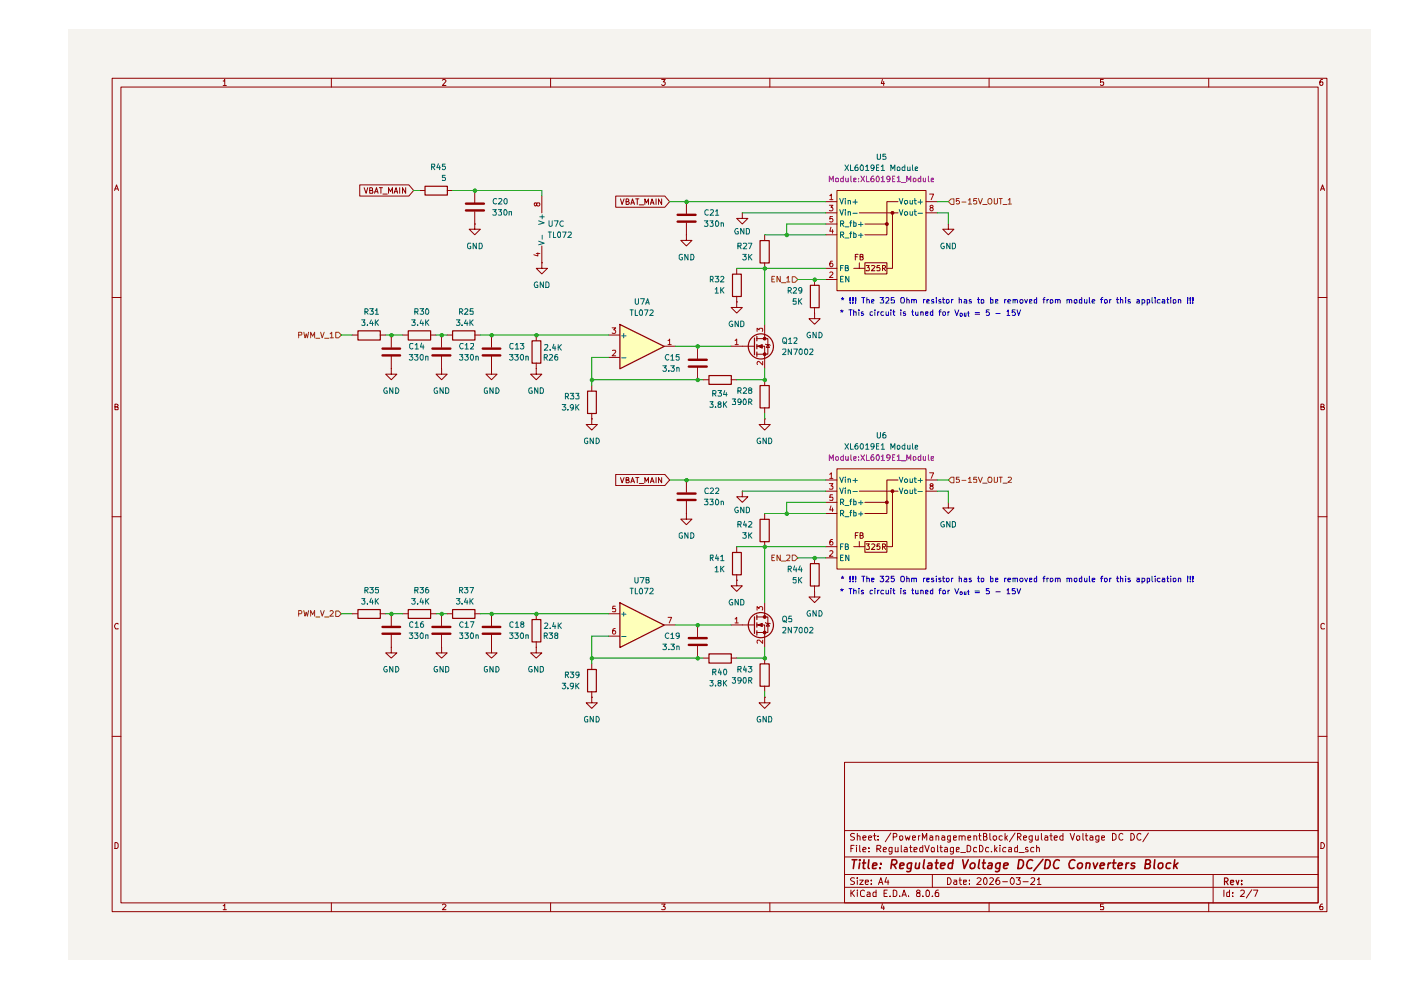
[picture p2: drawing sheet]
<svg xmlns="http://www.w3.org/2000/svg" width="297mm" height="210mm" viewBox="0 0 297 210" stroke-linecap="round" stroke-linejoin="round" font-family="sans-serif">
<path d="M14.5 6.4h276.1v197.1h-276.1z" fill="#f5f3ef"/>
<g fill="none" stroke="#900000" stroke-width=".21">
<path d="M23.8 16.6h257.5v176.7h-257.5zM25.6 18.5h253.9v172.9h-253.9zM47.3 17.2h.2l.2-.4v1.3M47.3 18.1h.7M70.3 16.6v1.9M93.8 17l.2-.2h.3l.3 .3-.8 1h.8M116.7 16.6v1.9M140.3 16.8h.7l-.4 .6 .4 .1v.4l-.2 .2h-.4l-.1-.2M163.2 16.6v1.9M187.1 16.8l-.3 .9h.7M187.4 17.3v.8M209.7 16.6v1.9"/>
<path d="M233.9 16.8h-.6v.6h.6l.1 .1-.1 .5-.4 .1-.2-.2M256.3 16.6v1.9M280.4 16.8h-.3a.93 .93 0 0 0-.2 1.2h.5l.1-.5-.1-.1h-.5l-.1 .1M24.3 40.4l.4-1.2 .4 1.2M24.4 40h.6M280 40.4l.4-1.2 .4 1.2M280.1 40h.6M23.8 63.1h1.8M279.5 63.1h1.8M24.4 86.3h.4l.2-.3v-.2l-.6-.1v1.2h.6v-.5l-.2-.1M280.1 86.3l.6-.1v-.4l-.6-.1v1.2h.6l.1-.4-.3-.2M23.8 109.6h1.8"/>
<path d="M279.5 109.6h1.8M25 132.3l-.1-.1a.66 .66 0 0 0-.6 .4 .66 .66 0 0 0 .2 .7h.5M280.8 132.3l-.4-.1-.3 .3v.6l.1 .2h.6M23.8 156.1h1.8M279.5 156.1h1.8M24.4 178.6h.3l.3 .4v.6l-.3 .3h-.3zM179.1 161.6h100.4v29.8h-100.4zM179.1 176.1h100.4M180.4 179.9h.4M181.1 179.2h-.7v1.4M181.2 176.8l-.6-.1-.3 .3 .1 .3 .7 .2 .1 .2a.51 .51 0 0 1-.3 .4 .51 .51 0 0 1-.6 0M181.6 179.2v.1"/>
<path d="M181.6 179.7v.9M181.8 177.3l.3-.1 .3 .2v.7M181.8 176.7v1.4M182.3 179.2v1.2l.1 .2M183 177.6l.6-.1-.1-.2-.4-.1-.1 .2v.7h.5M184.1 177.6l.7-.1-.1-.2-.4-.1-.2 .2 .1 .7h.5M184.2 179.7v.2M185.2 177.2h.5M185.4 176.7v1.2l.3 .2M186.2 178v.1M186.2 177.3v.1M188.9 176.6l-1.2 1.9"/>
<path d="M189.1 179.7v1.1l-.2 .3-.4-.1M189.1 179.7h-.4l-.2 .3v.6h.6M189.4 177.5l.7-.1v-.5l-.2-.2h-.5v1.4M189.8 179.7v.9l.6-.1M190.4 179.7v.9M190.7 177.3h.1a.36 .36 0 0 1 .6 .2l-.1 .6h-.3l-.3-.1zM191.1 179.2v1.4h.1M191.8 179.7h.4l.1 .2v.7h-.5l-.1-.3 .6-.3M191.9 177.2l.3 .9 .2-.6 .3 .6 .2-.9M192.9 179.7h.5M193 179.2v1.2l.1 .2h.3M193.4 177.6l.7-.1-.1-.2-.4-.1-.2 .2 .1 .7h.5"/>
<path d="M194.7 177.2v.9M195.1 177.2l-.4 .1v.2M195.6 178.1v-1.4l.4 1 .5-1v1.4M195.7 179.2v1.4h-.6v-.9h.6M196.1 179.2l.5 1.4 .4-1.4M197.2 177.3l.3-.1 .3 .2v.7M197.5 179.7h.4l.2 .1-.1 .8h-.5zM197.8 177.5h-.5l-.2 .3 .2 .3h.5M198.4 177.3l.4-.1 .2 .2v.7M198.4 177.2v.9M198.8 179.2v1.4h.2M199.3 179.7h.5"/>
<path d="M199.5 179.2v1.2v.2h.3M199.7 177.3l.4-.1 .2 .2v.7M200.3 179.7h.3l.3 .2v.7h-.6l-.1-.3 .2-.2 .5-.1M200.3 177.5h-.5l-.2 .3 .2 .3h.5M201.5 177.2v1.3h-.6M201.5 177.3h-.6v.7l.3 .1h.3M202.2 179.7v1.1a.45 .45 0 0 1-.7 .2M202.2 179.7h-.5l-.2 .1v.7l.7 .1M202.2 177.6l.6-.1v-.2h-.6v.8h.6M203.4 177.3h.5v.8M203.4 177.2v.9M203.9 177.4l.3-.2 .4 .2v.7"/>
<path d="M205 179.2h.4l.4 .4v.7l-.2 .3h-.6zM205.2 177.6l.6-.1v-.2h-.6v.8h.6M206.5 177.3l.3-.1 .3 .2v.7M206.5 177.2v.9M207.1 179.7h-.4l-.3 .3 .1 .6h.6M207.5 177.2h.5M207.7 179.2a.76 .76 0 0 1 .7 .5 .76 .76 0 0 1-.2 .9h-.5zM207.7 176.7v1.2l.3 .2M208.5 177.4l.7-.1v-.4l-.7-.2v1.4h.5l.3-.2v-.3l-.4-.2M209.6 179.7h-.4a.59 .59 0 0 0-.1 .9h.5M209.9 176.7v1.2l.2 .2M210.6 177.3l.5-.1 .2 .3v.4l-.2 .2h-.3l-.2-.2z"/>
<path d="M210.9 179.2v1.4M211.4 179.7l-.5 .6M212 179.2v.1M212 179.7v.9M212.5 177.3l-.4-.1-.3 .3v.4l.3 .2h.4M213.1 176.7v1.4M213.3 179.7h-.4l-.3 .3 .2 .6h.5M213.3 177.5l.3 .6M213.6 177.2l-.5 .5M213.9 179.7h.5v.9h-.5v-.4l.5-.2M215.2 176.6l-1.2 1.9M215.7 179.2v1.4h-.5l-.1-.8 .3-.1h.3"/>
<path d="M215.7 177.5h.5l.3-.3v-.2l-.3-.3h-.5v1.4M216 177.5l.5 .6M217 177.6l.7-.1-.2-.3-.5 .2v.5l.2 .2h.4M217.9 179.7h-.3l-.2 .2 .2 .3 .4 .1-.1 .3h-.5M218.8 177.2v1.1a.36 .36 0 0 1-.5 .2M218.8 177.3h-.5l-.1 .6a.45 .45 0 0 0 .6 .2M219.2 179.7h-.4a.59 .59 0 0 0-.1 .9h.5M219.5 177.2l.1 .9h.3l.2-.1M219.8 179.8l.2-.1h.3l.1 .9M219.8 179.2v1.4M220.1 177.2v.9M220.8 176.7v1.2l.2 .2"/>
<path d="M221.6 177.3l.3-.1 .3 .2v.7M222.2 177.5h-.6l-.1 .3 .1 .3h.6M222.6 177.2h.5M222.8 176.7v1.4h.3M223.5 177.6l.7-.1-.2-.3h-.3l-.2 .2v.5l.2 .2h.4M225.4 177.3l-.5-.1-.2 .3v.4l.2 .2h.5M225.4 176.7v1.4M226.9 176.7l.5 1.4 .4-1.4M228.3 177.3h.6l-.1 .8h-.5zM229.6 176.7v1.4h.2M230.1 177.2h.5M230.3 176.7v1.2l.3 .2"/>
<path d="M231.1 177.3l.4-.1 .2 .2v.7M231.7 177.5h-.5l-.2 .3 .2 .3h.5M233 177.2l-.1 1.3h-.6M233 177.3h-.7v.7l.3 .1h.4M233.6 177.6l.6-.1v-.2h-.6v.8h.6M235.9 176.7h.3l.4 .3v.8l-.4 .3h-.3zM238.1 176.9a.64 .64 0 0 0-.9 .1 .64 .64 0 0 0 .1 .9 .45 .45 0 0 0 .8 .1M239.8 176.7a.72 .72 0 0 1 .7 .7 .72 .72 0 0 1-.7 .7zM241.9 176.9a.55 .55 0 0 0-.7 0 .55 .55 0 0 0-.2 .6l.3 .6h.3l.3-.1M243.5 176.6l-1.2 1.9M280.1 178.6a.65 .65 0 0 1 .7 .7 .65 .65 0 0 1-.7 .6zM47.3 192h.2l.2-.3v1.2"/>
<path d="M47.3 192.9h.7M70.3 191.4v1.9M93.8 191.9l.2-.2h.3l.3 .2-.8 1h.8M116.7 191.4v1.9M140.3 191.7h.7l-.4 .5 .4 .2v.3l-.1 .2-.6-.1M163.2 191.4v1.9M179.1 188.1h100.4M179.1 185.4h100.4M179.1 181.7h100.4M180.4 188.7v1.4M180.6 189.3l.6 .8M181.2 186.2l-.6-.1-.3 .3 .3 .4 .6 .3a.51 .51 0 0 1-.3 .4 .51 .51 0 0 1-.6 0"/>
<path d="M181.2 188.7l-.8 .8M181.8 188.7v.2M181.8 186.1v.2M181.8 186.6v.9M181.8 189.1v1M182.3 186.6h.7l-.7 .9h.7M183 180.2l.6-.2-.1-.3h-.4l-.1 .2v.7h.5M183.3 188.9l-.4-.2-.5 .4 .1 .8 .2 .2 .6-.1M183.5 187l.6-.1v-.3h-.6v.2v.7h.6M183.9 189.2l.4-.1 .2 .3v.7h-.6l-.1-.4 .7-.2M184.2 180.5v.1M184.7 187.4v.1"/>
<path d="M184.7 186.6v.2M185.7 188.7v1.4h-.5v-.9h.5M185.9 180l.7-.1 .2-.2-.1-.4-.8-.1v1.4M186.3 187.5l.5-1.4 .4 1.4M186.3 180l.5 .6M186.4 187.1h.6M187.1 191.6l-.3 .9h.7M187.3 180.2l.6-.2v-.3h-.5l-.1 .2 .1 .7h.5M187.4 192.1v.8M187.4 189.4h.5M187.9 186l-.3 1h.9M188.1 188.7h-.7v1.4h.7"/>
<path d="M188.3 186.6v.9M188.7 190v.1M189.4 188.7h.3l.4 .4v.6l-.2 .4h-.5zM190.7 190v.1M191.2 190.1l.5-1.4 .5 1.4M191.3 189.7h.7M192.6 190v.1M193.8 180.2l.7-.2-.1-.3h-.6v.9h.6M194.5 189.3l-.2-.3 .2-.3 .5 .1 .1 .3-.8 .5 .2 .5h.5l.1-.6-.3-.2M195.7 190v.1M196.6 188.7a.78 .78 0 0 1 .6 .6 .78 .78 0 0 1-.3 .8h-.4l-.2-.3v-.8zM197.7 190v.1"/>
<path d="M197.7 185.4v2.7M199 188.7l-.6 .2-.1 .9 .1 .3 .6-.1v-.7l-.5-.1-.2 .3M200.9 186.1a.72 .72 0 0 1 .8 .7 .72 .72 0 0 1-.8 .7zM202.3 186.6h.5v.9M202.8 180.2l.6-.2v-.3h-.6v.9h.6M202.8 186.9h-.4l-.2 .3 .2 .3h.4M203.4 186.6h.5M203.5 186.1v1.2l.4 .2M203.7 180.8h1M204.3 187l.6-.1v-.3h-.6v.9h.6M205.6 187.4v.1M205.6 186.6v.2"/>
<path d="M207.2 186.3v-.1a.47 .47 0 0 1 .8 .3l-.9 1h.9M208.6 186.3l.3-.2a.8 .8 0 0 1 .4 .7 .8 .8 0 0 1-.4 .7l-.3-.1-.1-.5zM209.7 191.4v1.9M209.9 186.3l.1-.2h.4l.2 .4-.8 1h.8M210.2 180.5v.1M211.1 180.1l.3 .5M211.8 186.1l-.4 .1-.2 .2-.1 .9 .3 .2 .6-.2v-.4l-.3-.3h-.3l-.3 .3M212.6 186.9h1M214.5 186.1a.75 .75 0 0 1 .6 .7 .75 .75 0 0 1-.6 .7 .92 .92 0 0 1 0-1.4zM215.5 186.1h.8l-.4 .5 .4 .2v.6l-.2 .1-.6-.1M216.1 180.8h1.1M216.9 186.9h1.1"/>
<path d="M218.6 186.3l.2-.2 .5 .1 .1 .5-.9 .8h.9M219.9 186.5l.4-.4v1.4M219.9 187.5h.8M233.9 191.7h-.6v.6l.6-.1 .1 .2-.1 .5-.6-.1M256.3 191.4v1.9M257.2 185.4v6M259.5 188.7v1.4M260.7 188.7v1.4h-.5l-.1-.8 .2-.2 .4 .1M261.4 190v.1M261.4 189.2v.2M263 188.9l.2-.2 .5 .1 .1 .5-.8 .8h.8M265.4 188.6l-1.2 1.8"/>
<path d="M265.8 188.7h.9l-.6 1.4M280.4 191.7h-.3a.93 .93 0 0 0-.2 1.2h.5l.1-.5-.1-.2h-.5l-.1 .2"/>
</g>
<path d="M259.6 186.9h.5l.3-.3v-.2l-.3-.3h-.5v1.5M260 186.9l.4 .7M260.9 187.1l.7-.1-.1-.4h-.5l-.1 .2 .1 .7h.5M262.1 186.6l.3 1 .3-1M263.3 187.4v.2M263.3 186.6v.2" fill="none" stroke="#900000" stroke-width=".25"/>
<g fill="none" stroke="#900000" stroke-width=".34">
<path d="M180.7 182.3h1M181.2 182.3l-.3 1.8M182.3 182.3v.2M182.3 183l-.2 1.1M182.9 183h.6M183.2 182.3l-.2 1.8h.4M184.2 182.3l-.1 1.6 .2 .2M185 183.6l.9-.2-.1-.4h-.6l-.2 .9 .2 .2h.5M186.6 184v.1M186.8 183v.2M189 183.3h.7l.4-.3a.52 .52 0 0 0-.3-.7h-.7l-.2 1.8M189.5 183.3l.5 .8"/>
<path d="M190.7 183.6l1-.2-.1-.4h-.7l-.2 .9 .2 .2h.6M193.3 183l-.2 1.4a.51 .51 0 0 1-.3 .4 .51 .51 0 0 1-.5-.1M193.3 183a.65 .65 0 0 0-1 .3v.7a.64 .64 0 0 0 .9 .1M194.2 183l-.1 1.1h.4l.4-.1M195 183l-.2 1.1M196 182.3l-.3 1.6 .3 .2M196.8 183h.7v1.1M197.6 183.4l-.7 .1-.2 .2v.4h.1h.7M198.3 183h.7M198.6 182.3l-.2 1.8h.4M199.5 183.6l.8-.2v-.4a.6 .6 0 0 0-.8 .2v.9h.6M202 183h-.5l-.4 .3v.7l.2 .1h.5"/>
<path d="M202.1 182.3l-.3 1.8M204.1 182.3l.4 1.8 .8-1.8M205.7 183.3l.4-.3h.5l.1 .3v.5a.55 .55 0 0 1-.6 .4 .55 .55 0 0 1-.5-.4zM207.7 182.3l-.3 1.6 .3 .2M208.3 183h.6M208.6 182.3l-.2 1.6 .5 .2M209.6 183h.7l-.1 1.1M210.4 183.4l-.7 .1-.3 .4 .2 .2h.6M212.1 183l-.3 1.7-.3 .1-.4-.1M212.1 183a.65 .65 0 0 0-1 .3v.7l.3 .1h.5M212.8 183.6l.9-.2v-.4a.6 .6 0 0 0-.9 .2v.9h.7M216.1 182.3h.4a1 1 0 0 1 .5 1.2 1 1 0 0 1-1.2 .6z"/>
<path d="M218.9 182.5l-.1-.1a.96 .96 0 0 0-1.1 .6 .96 .96 0 0 0 .5 1.1l.6-.1M221.1 182.2l-1.9 2.5M221.7 182.3h.5a1 1 0 0 1 .4 1.2 1 1 0 0 1-1.1 .6zM224.6 182.5l-.1-.1a.96 .96 0 0 0-1.1 .6 .96 .96 0 0 0 .4 1.1l.6-.1M227.9 182.5l-.1-.1a1.02 1.02 0 0 0-1 .5 1.02 1.02 0 0 0 .1 1.2h.4l.4-.1M228.6 183.1l.3-.1 .5 .1v.7l-.2 .3h-.4l-.3-.1zM230.3 183.1l.1-.1a.48 .48 0 0 1 .7 .2l-.1 .9M230.4 183l-.2 1.1M231.8 183l.3 1.1 .6-1.1M233.2 183.6l1-.2-.1-.4h-.7l-.2 .9 .2 .2h.6M235 183l-.1 1.1M235.5 183l-.6 .3"/>
<path d="M235.9 183h.7M236.2 182.3l-.2 1.6 .5 .2M237.1 183.6l.9-.2-.1-.4h-.7l-.1 .9 .1 .2h.6M238.8 183l-.1 1.1M239.3 183l-.6 .3M240.6 183a.48 .48 0 0 0-.8 .3l.8 .5-.3 .3h-.5M242.9 183.2l.8-.1 .2-.2-.1-.4-.2-.2h-.6l-.3 1.8h.8l.2-.1 .2-.4-.4-.4M244.8 182.3l-.1 1.6 .1 .2M245.7 183.1l.3-.1 .5 .1v.7l-.2 .3h-.4l-.3-.1zM248.2 183h-.5l-.4 .3v.7l.3 .1h.5M249.1 182.3l-.3 1.8M249.2 183.5l.4 .6"/>
<path d="M249.8 183l-.9 .6"/>
</g>
<g fill="#feffba">
<path d="M131.4 68.7l9.4 4.7-9.4 4.7z"/>
<path d="M177.4 99.4h18.9v21.3h-18.9z"/>
<path d="M177.4 40.4h18.9v21.2h-18.9z"/>
<path d="M131.4 127.8l9.4 4.7-9.4 4.7z"/>
</g>
<path d="M86.6 129.2h4.7v1.9h-4.7zM96 129.2h4.7v1.9h-4.7zM112.8 131.4h1.9v4.7h-1.9z" fill="none" stroke="#900000" stroke-width=".25"/>
<g fill="none" stroke="#900000" stroke-width=".21">
<path d="M85.3 130.1h1.2M91.3 130.1h1.1M93.6 130.1v2.7M93.6 134.6v2.6M94.8 130.1h1.1M100.7 130.1h1.1M104.2 137.2v1.2h1.2l-1.2 1.1-1.2-1.1h1.2M104.2 137.2h.1M104.2 130.1v2.7M104.2 134.6v2.6M113.7 137.2v1.2h1.2l-1.2 1.1-1.2-1.1h1.2M113.7 137.2h.1"/>
<path d="M113.7 130.1v1.2M113.7 136.1v1.1"/>
</g>
<path d="M91.7 134.4h3.8M91.7 132.9h3.8M102.3 134.4h3.8M102.3 132.9h3.8" fill="none" stroke="#900000" stroke-width=".51"/>
<path d="M71.2 129.5h.6l.6 .6-.6 .6h-.6z" fill="#f5f3ef"/>
<path d="M63.3 130.1h.5l.2-.1v-.4l-.2-.1h-.5v1.1M64.4 129.5l.3 1.1 .2-.8 .3 .8 .2-1.1M65.9 130.6v-1.1l.4 .8 .4-.8v1.1M67 130.8h.8M68 129.5l.3 1.1 .4-1.1M68.8 130.8h1M70 129.6l.4-.1 .3 .3-.8 .8h.8M71.2 129.5h.6l.6 .6-.6 .6h-.6z" fill="none" stroke="#765500" stroke-width=".21"/>
<path d="M150.3 79.6h4.8v1.9h-4.8zM160 71.7v3.5M160.5 71.3v1M160.5 73v1M160.5 74.6v1M124.6 82.9h1.8v4.8h-1.8zM161.1 81.7h2v4.8h-2zM75.9 129.2h4.7v1.9h-4.7z" fill="none" stroke="#900000" stroke-width=".25"/>
<g fill="none" stroke="#900000" stroke-width=".21">
<path d="M157.4 73.4h2.5M160.4 73.4h1.7v2.4M160.4 71.8h2.4v3.3h-2.4M160.7 73.4l.9-.3v.7zM162.1 71v.8M125.5 88.8v1.2h1.1l-1.1 1.2-1.2-1.2h1.2M125.5 88.8h.1M125.5 81.7v1.2M125.5 87.6v1.2M149.1 80.5h1.2M155 80.5h1.2M162.1 88.8v1.2h1.2l-1.2 1.2-1.2-1.2h1.2"/>
<path d="M162.1 88.8h.1M162.1 80.5v1.2M162.1 86.4v1.2M74.7 130.1h1.1M80.6 130.1h1.2M83 137.2v1.2h1.1l-1.1 1.1-1.2-1.1h1.2M83 137.2h.1M83 130.1v2.7M83 134.6v2.6M93.6 137.2v1.2h1.2l-1.2 1.1-1.2-1.1h1.2M93.6 137.2h.1"/>
</g>
<path d="M81.1 134.4h3.7M81.1 132.9h3.7" fill="none" stroke="#900000" stroke-width=".51"/>
<path d="M160.7 73.4l.9-.3v.7z" fill="#900000"/>
<path d="M161.9 74.9h.4v.4h-.4zM162.3 73l.8 .1 .2 .1M162.8 73.1l.3 .6h-.6z" fill="none" stroke="#900000" stroke-width=".21"/>
<circle cx="161.3" cy="73.4" r="2.67" fill="none" stroke="#900000" stroke-width=".25"/>
<path d="M161.9 74.9h.4v.4h-.4z" fill="#900000"/>
<path d="M161.9 71.6h.4v.4h-.4z" fill="none" stroke="#900000" stroke-width=".21"/>
<path d="M161.9 71.6h.4v.4h-.4z" fill="#900000"/>
<g fill="none" stroke="#900000" stroke-width=".21">
<path d="M172.7 59.3v1.2M129 75.8h2.4M129 71h2.4M140.8 73.4h2.4M147.9 73.4v2.6M147.9 77.9v2.6M155 73.4h2.4M156.2 64v1.2h1.2l-1.2 1.2-1.2-1.2h1.2M156.2 64h.1M162.1 68.7v2.3M162.1 75.8v2.3M172.7 66.4v1.2h1.2l-1.2 1.1-1.2-1.1h1.2"/>
<path d="M172.7 66.4h.1M172.7 65.2v1.2"/>
</g>
<path d="M129.8 69.5h.7l-.4 .4 .4 .1v.6h-.7M129.9 74.3h.6v.3l-.7 .8h.7M141.6 72.2l.4-.3v1.2M141.6 73.1h.7M155.9 72.2l.3-.3v1.2M155.9 73.1h.6M160.5 70.3v-.7l.4 .3 .2-.3h.5v.7M161.7 76.6v.8l-.8-.8-.4 .3 .1 .4" fill="none" stroke="#b90000" stroke-width=".21"/>
<path d="M131.4 68.8l9.4 4.6-9.4 4.8zM171.8 60.5h1.9v4.7h-1.9z" fill="none" stroke="#900000" stroke-width=".25"/>
<path d="M146 77.7h3.8M146 76.3h3.8" fill="none" stroke="#900000" stroke-width=".51"/>
<path d="M131.8 75.9h.9M131.8 71.2h.9M132.2 70.7v.9" fill="none" stroke="#006665" stroke-width=".21"/>
<path d="M168 58.7h.6l.5 .6-.5 .6h-.6z" fill="#f5f3ef"/>
<path d="M163.6 59.2h.5M164.2 58.6h-.6v1.2h.6M165.4 58.6v1.2l-.7-1.2v1.2M165.7 59.9h.9M166.8 58.9h.1l.2-.3v1.2M166.8 59.8h.7M168 58.7h.6l.5 .6-.5 .6h-.6z" fill="none" stroke="#765500" stroke-width=".21"/>
<path d="M145.5 49.8v1.2h1.2l-1.2 1.2-1.2-1.2h1.2M145.5 49.8h.1M145.5 42.8v2.5M145.5 47.2v2.6M156.2 56.9v1.2M157.4 45.1v1.2h1.2l-1.2 1.2-1.2-1.2h1.2M157.4 45.1h.1M162.1 49.8v1.2M162.1 55.7v1.2M156.2 62.8v1.2" fill="none" stroke="#900000" stroke-width=".21"/>
<path d="M143.7 47h3.8M143.7 45.6h3.8" fill="none" stroke="#900000" stroke-width=".51"/>
<path d="M155.3 58.1h1.9v4.8h-1.9zM161.1 51h2v4.8h-2z" fill="none" stroke="#900000" stroke-width=".25"/>
<path d="M168 117.7h.6l.5 .6-.5 .6h-.6z" fill="#f5f3ef"/>
<path d="M163.6 118.2h.5M164.2 117.7h-.6v1.2h.6M165.4 117.7v1.2l-.7-1.2v1.2M165.7 119h.9M166.8 117.8h.7v.4l-.7 .7h.7M168 117.7h.6l.5 .6-.5 .6h-.6z" fill="none" stroke="#765500" stroke-width=".21"/>
<path d="M201.7 101.2h.6v1.2h-.6l-.6-.6z" fill="#f5f3ef"/>
<g fill="none" stroke="#765500" stroke-width=".21">
<path d="M201.7 101.2h.6v1.2h-.6l-.6-.6zM203.4 101.2h-.6v.5h.6v.4l-.1 .2-.5-.1M203.9 101.9h.9M205.3 101.5l.3-.3v1.1M205.3 102.3h.7M207.1 101.2h-.6l-.1 .5h.7v.5h-.7M207.4 101.2l.4 1.1 .5-1.1M208.4 102.4h.9M209.6 101.2h.5l.2 .3-.2 .8h-.5l-.1-.4zM210.8 101.2l.1 1.1h.4l.2-.2v-.9M211.8 101.2h.7M212.2 101.2v1.1"/>
<path d="M212.7 102.4h.8M213.8 101.3l.5-.1 .1 .3-.7 .8h.7"/>
</g>
<path d="M177.4 99.4h18.9v21.2h-18.9zM181 115.9h2.4M182.2 114.8v1.1M182.2 104.1h8.2M183.4 114.8h4.6v2.3h-4.6zM183.4 106.5h4.6M187.8 106.3h.4v.4h-.4zM189.2 104.1v11.8h-1.2M190.4 101.8h-2.4v7.1h-4.6M201.1 106.5v1.2h1.2l-1.2 1.2-1.2-1.2h1.2M201.1 106.5h.1" fill="none" stroke="#900000" stroke-width=".21"/>
<path d="M187.8 106.3h.4v.4h-.4z" fill="#900000"/>
<path d="M189 103.9h.4v.5h-.4z" fill="none" stroke="#900000" stroke-width=".21"/>
<path d="M189 103.9h.4v.5h-.4z" fill="#900000"/>
<g fill="none" stroke="#900000" stroke-width=".21">
<path d="M175.1 101.8h2.3M175.1 118.3h2.3M175.1 104.1h2.3M175.1 108.9h2.3M175.1 106.5h2.3M175.1 115.9h2.3M181.3 113.5h.5M181.9 112.9h-.6v1.2M182.4 113.5h.4l.2-.1v-.4l-.6-.1v1.2l.6-.1v-.3l-.2-.2M183.6 115.3h.7l-.3 .4 .3 .2v.5h-.7M184.8 115.4l.4-.1 .3 .4-.8 .8h.8M186.5 115.3h-.5l-.1 .6 .4-.2 .3 .3-.1 .4h-.6"/>
<path d="M187.1 115.9h.5l.2-.2-.1-.3-.6-.1v1.2M187.4 115.9l.4 .6M196.3 101.8h2.4M196.3 104.1h2.4"/>
</g>
<g fill="none" stroke="#006665" stroke-width=".21">
<path d="M178 101.2l.5 1.1 .3-1.1M178 103.5l.5 1.1 .3-1.1M178.2 108.9l.6-.1v-.5l-.6-.1v1.2M178.2 106.5l.6-.1v-.5l-.6-.1v1.2M178.2 118.2h.4M178.2 115.9h.4M178.5 108.9l.4 .5M178.5 106.5l.4 .5M178.8 117.7h-.6v1.2h.6M178.8 115.3h-.6v1.2M179.1 109.6h.9M179.1 107.2h.9"/>
<path d="M179.2 101.2v.1M179.2 103.5v.1M179.2 115.9h.4l.2-.2v-.3l-.2-.1h-.4v1.2l.6-.1 .1-.3-.3-.2M179.2 101.5v.8M179.2 103.9v.7M179.8 101.7l.2-.2 .3 .2v.6M179.8 104l.4-.1 .1 .2v.5M179.8 101.5v.8M179.8 103.9v.7M180 117.7v1.2l-.7-1.2v1.2M180.2 108.6h.4M180.2 106.3h.4"/>
<path d="M180.6 108.2l-.3 .1v1.1M180.6 105.8l-.3 .1v1.1M180.8 101.9h1M180.8 104.2h1M181 108.2v1.2h.4l.1-.7h-.5M181 105.8v1.2h.4l.1-.7h-.5M181.3 101.4v.9M182 109h1M182 106.6h1M182.5 106.2v.8M182.5 108.5v.9M190.7 101.2l.4 1.1 .3-1.1"/>
<path d="M190.7 103.5l.4 1.1 .3-1.1M191.8 104h.5l.1 .5-.1 .1h-.4l-.1-.1zM192 101.5l.4 .3v.3l-.1 .2h-.4l-.1-.2v-.3zM192.9 101.5v.8l.5-.1M192.9 103.9v.7h.5M193.4 101.5v.8M193.4 103.9v.7M193.8 101.5h.5M193.8 103.9h.5M194 101.2v.9v.2h.3M194 103.5v1v.1h.3M194.6 101.9h1"/>
<path d="M194.6 104.2h1M195.1 101.4v.9"/>
</g>
<path d="M175.8 102.5h.8l-.4 .5h.3v.7l-.7-.1M175.9 100.6l.4-.4v1.2M175.9 116.8h.4l.3 .3-.8 .8h.8M175.9 101.4h.7M176.2 107.3l-.3 .8h.8M176.5 104.9h-.5l-.1 .6 .6-.1v.7l-.6-.1M176.5 114.4l-.4 .1-.2 .8a.35 .35 0 0 0 .4 .3 .35 .35 0 0 0 .3-.3l-.1-.4-.2-.1-.4 .3M176.5 107.7v.8M197.1 100.2h.8l-.5 1.2M197.4 103h-.1a.31 .31 0 0 1 0-.4 .31 .31 0 0 1 .5 .1v.3l-.5 .1v.6h.5l.1-.2v-.2l-.3-.3" fill="none" stroke="#b90000" stroke-width=".21"/>
<path d="M201.7 42.2h.6v1.1h-.6l-.6-.5z" fill="#f5f3ef"/>
<g fill="none" stroke="#765500" stroke-width=".21">
<path d="M201.1 42.8l.6-.6h.6v1.1h-.6zM203.4 42.1h-.6v.6l.4-.2 .2 .3v.4h-.6M203.9 42.8h.9M205.3 42.4l.3-.3v1.2M205.3 43.3h.7M207.1 42.1h-.6l-.1 .6 .2-.2h.3l.2 .2v.5h-.7M207.4 42.1l.4 1.2 .5-1.2M208.4 43.3h.9M209.5 42.2l.3-.1a.6 .6 0 0 1 .5 .6 .6 .6 0 0 1-.5 .6l-.3-.5zM210.8 42.1v1.1l.2 .1 .4-.1 .1-.2v-.9M211.8 42.1h.7M212.2 42.1v1.2"/>
<path d="M212.7 43.3h.8M213.8 42.4l.3-.3v1.2M213.8 43.3h.6"/>
</g>
<path d="M177.4 40.4h18.9v21.2h-18.9zM181 56.9h2.4M182.2 55.7v1.2M182.2 45.1h8.2M183.4 55.7h4.6v2.4h-4.6zM183.4 47.5h4.6M187.8 47.3h.4v.4h-.4zM189.2 45.1v11.8h-1.2M190.4 42.8h-2.4v7h-4.6M201.1 47.5v1.1h1.2l-1.2 1.2-1.2-1.2h1.2M201.1 47.5h.1" fill="none" stroke="#900000" stroke-width=".21"/>
<path d="M187.8 47.3h.4v.4h-.4z" fill="#900000"/>
<path d="M189 44.9h.4v.4h-.4z" fill="none" stroke="#900000" stroke-width=".21"/>
<path d="M189 44.9h.4v.4h-.4z" fill="#900000"/>
<g fill="none" stroke="#900000" stroke-width=".21">
<path d="M175.1 42.8h2.3M175.1 59.3h2.3M175.1 45.1h2.3M175.1 49.8h2.3M175.1 47.5h2.3M175.1 56.9h2.3M181.3 54.4h.5M181.9 53.9h-.6v1.2M182.4 54.4h.5l.1-.4-.6-.1v1.2l.6-.1v-.3l-.2-.3M183.6 56.3h.7l-.3 .4 .3 .1v.5h-.7M184.8 56.4l.5-.1 .2 .3-.8 .8h.8M186.5 56.3h-.5l-.1 .5 .5-.1 .2 .2v.3l-.2 .2-.5-.1"/>
<path d="M187.1 56.9h.4l.3-.4-.2-.2h-.5v1.1M187.4 56.9l.4 .5M196.3 42.8h2.4M196.3 45.1h2.4M156.2 115.9v1.2M129 130.1h2.4M129 134.9h2.4M140.8 132.5h2.4M147.9 132.5v2.5M147.9 137v2.5M156.2 123v1.2h1.2l-1.2 1.2-1.2-1.2h1.2M156.2 123h.1"/>
<path d="M156.2 121.8v1.2M157.4 132.5h2.5M160.4 132.5h1.7v2.4M160.4 130.8h2.4v3.3h-2.4M160.7 132.5l.9-.3v.6zM162.1 130.1v.7M172.7 125.4v1.2h1.2l-1.2 1.2-1.2-1.2h1.2M172.7 125.4h.1"/>
</g>
<g fill="none" stroke="#006665" stroke-width=".21">
<path d="M178 42.1l.5 1.2 .3-1.2M178 44.4l.5 1.2 .3-1.2M178.2 49.8l.6-.1v-.5h-.6v1.2M178.2 47.4h.6v-.5l-.6-.1v1.2M178.2 59.2h.4M178.2 56.8h.4M178.5 49.8l.4 .6M178.5 47.4l.4 .6M178.8 58.6h-.6v1.2h.6M178.8 56.3h-.6v1.1M179.1 50.5h.9M179.1 48.1h.9"/>
<path d="M179.2 42.1v.1M179.2 44.4v.1M179.2 56.8l.6-.1-.1-.4h-.5v1.1h.6l.1-.3-.3-.3M179.2 42.5v.8M179.2 44.9v.7M179.8 42.6l.4-.1 .1 .8M179.8 45l.4-.1 .1 .7M179.8 42.5v.8M179.8 44.9v.7M180 58.6v1.2l-.7-1.2v1.2M180.2 49.5h.4M180.2 47.2h.4"/>
<path d="M180.6 49.2h-.3v1.2M180.6 46.8l-.3 .1v1.1M180.8 42.8h1M180.8 45.2h1M181 49.6l.3-.1 .2 .2v.5l-.2 .2-.3-.1M181 47.2l.5 .1v.6h-.5M181 46.8v1.2M181 49.2v1.2M181.3 42.3v1M182 49.9h1M182 47.6h1M182.5 47.1v.9"/>
<path d="M182.5 49.4v1M190.7 42.1l.4 1.2 .3-1.2M190.7 44.4l.4 1.2 .3-1.2M191.8 42.7l.1-.2h.4l.1 .2-.1 .5h-.5zM191.8 45l.1-.1h.4l.1 .1-.1 .6h-.5zM192.9 42.5v.7h.5M192.9 44.9v.7h.5M193.4 42.5v.8M193.4 44.9v.7M193.8 42.5h.5M193.8 44.9h.5M194 42.1v1l.3 .2"/>
<path d="M194 44.4v1.1l.3 .1M194.6 42.8h1M194.6 45.2h1M195.1 42.3v1M131.8 130.2h.9M131.8 135h.9M132.2 129.8v.8"/>
</g>
<g fill="none" stroke="#b90000" stroke-width=".21">
<path d="M175.8 43.5h.8l-.4 .4 .3 .1v.6h-.7M175.9 41.5l.4-.4v1.2M175.9 57.8l.4-.1 .3 .3-.8 .8h.8M175.9 42.3h.7M176.2 48.2l-.3 .8h.8M176.5 45.9h-.5l-.1 .6 .2-.2 .4 .1v.6h-.6M176.5 55.4h-.3l-.2 .2v.9h.5l.1-.5a.35 .35 0 0 0-.3-.2 .35 .35 0 0 0-.4 .2M176.5 48.7v.7M197.1 41.1h.8l-.5 1.2M197.4 44l-.2-.2a.35 .35 0 0 1 .3-.3 .35 .35 0 0 1 .4 .3l-.3 .2a.36 .36 0 0 0-.4 .4 .36 .36 0 0 0 .5 .3 .36 .36 0 0 0 .1-.6l-.2-.1M130.5 128.5h-.6v.6l.6-.1v.7l-.6-.1M130.5 133.3h-.5l-.1 .9a.35 .35 0 0 0 .3 .3 .35 .35 0 0 0 .3-.3v-.4l-.2-.1-.4 .2"/>
<path d="M141.6 130.9h.8l-.5 1.2"/>
</g>
<path d="M146 136.7h3.8M146 135.3h3.8" fill="none" stroke="#900000" stroke-width=".51"/>
<path d="M155.3 117.1h1.9v4.8h-1.9zM131.4 127.8l9.4 4.7-9.4 4.8zM160 130.8v3.5M160.5 130.4v1M160.5 132v1M160.5 133.7v1" fill="none" stroke="#900000" stroke-width=".25"/>
<path d="M160.7 132.5l.9-.3v.6z" fill="#900000"/>
<path d="M161.9 133.9h.4v.4h-.4zM162.3 132l.2 .2h.8M162.8 132.2l.3 .6h-.6z" fill="none" stroke="#900000" stroke-width=".21"/>
<circle cx="161.3" cy="132.5" r="2.67" fill="none" stroke="#900000" stroke-width=".25"/>
<path d="M161.9 133.9h.4v.4h-.4z" fill="#900000"/>
<path d="M161.9 130.6h.4v.4h-.4z" fill="none" stroke="#900000" stroke-width=".21"/>
<path d="M161.9 130.6h.4v.4h-.4z" fill="#900000"/>
<g fill="none" stroke="#900000" stroke-width=".21">
<path d="M76.3 39.2h10.4l1 1.2-1 1.2h-10.4zM77.2 39.8l.4 1.2 .4-1.2M80.4 39.8h.7M80.8 39.8v1.2M84.7 39.8v1.2M86 39.8v1.2l-.7-1.2v1.2M78.4 40.4l.6-.1v-.3l-.2-.2h-.4v1.2h.6l.1-.4-.3-.2M79.4 41l.4-1.2 .4 1.2M79.5 40.6h.6M81.2 41.1h.9M82.4 41v-1.2l.4 .8 .4-.8v1.2M83.6 41l.4-1.2 .3 1.2"/>
<path d="M83.6 40.6h.6M88.9 40.4h1.2M94.8 40.4h1.1M100.7 47.5v1.1h1.1l-1.1 1.2-1.2-1.2h1.2M100.7 47.5h.1M100.7 40.4v2.6M100.7 44.9v2.6M85.3 71h1.2M91.3 71h1.1M93.6 71v2.7M93.6 75.5v2.6M94.8 71h1.1"/>
<path d="M100.7 71h1.1M130.5 100.6h10.5l1 1.2-1 1.2h-10.5zM131.6 101.3l.3 1.1 .4-1.1M132.7 101.8h.6v-.5h-.6v1.1h.6l.1-.4-.3-.2M133.8 102.4l.3-1.1 .4 1.1M133.8 102h.6M134.8 101.3h.7M135.1 101.3v1.1M135.5 102.5h1M136.7 102.4v-1.1l.4 .7 .4-.7v1.1M137.9 102.4l.3-1.1 .5 1.1M138 102h.6"/>
<path d="M139.1 101.3v1.1M140.3 101.3v1.1l-.7-1.1v1.1M145.5 108.9v1.2h1.2l-1.2 1.2-1.2-1.2h1.2M145.5 108.9h.1M145.5 101.8v2.6M145.5 106.3v2.6M157.4 104.1v1.2h1.2l-1.2 1.2-1.2-1.2h1.2M157.4 104.1h.1M162.1 108.9v1.2M162.1 114.8v1.1M172.7 118.3v1.2M149.1 139.5h1.2"/>
<path d="M155 132.5h2.4M155 139.5h1.2M162.1 127.8v2.3M162.1 134.9v2.3M162.1 139.5v1.2M172.7 124.2v1.2M125.5 147.8v1.2h1.1l-1.1 1.2-1.2-1.2h1.2M125.5 147.8h.1M125.5 140.7v1.2M125.5 146.6v1.2M162.1 147.8v1.2h1.2l-1.2 1.2-1.2-1.2h1.2M162.1 147.8h.1"/>
<path d="M162.1 145.5v1.1"/>
</g>
<path d="M155.9 131.2l.3-.3v1.2M155.9 132.1h.6M160.5 129.4v-.8l.4 .4 .1-.3h.6v.7M161.7 135.7v.7l-.7-.7h-.4v.7" fill="none" stroke="#b90000" stroke-width=".21"/>
<path d="M90.1 39.5h4.8v1.9h-4.8zM86.6 70.1h4.7v2h-4.7zM96 70.1h4.7v2h-4.7zM161.1 110.1h2v4.8h-2zM171.8 119.5h1.9v4.7h-1.9zM150.3 138.6h4.8v2h-4.8zM124.6 141.9h1.8v4.8h-1.8zM161.1 140.8h2v4.7h-2z" fill="none" stroke="#900000" stroke-width=".25"/>
<path d="M98.8 44.6h3.8M98.8 43.2h3.8M91.7 75.4h3.8M91.7 73.9h3.8M143.7 106h3.8M143.7 104.6h3.8" fill="none" stroke="#900000" stroke-width=".51"/>
<path d="M71.2 70.4h.6l.6 .6-.6 .6h-.6z" fill="#f5f3ef"/>
<path d="M63.3 71h.6l.1-.5-.7-.1v1.2M64.4 70.4l.3 1.2 .2-.8 .3 .8 .2-1.2M65.9 71.6v-1.2l.4 .9 .4-.9v1.2M67 71.7h.8M68 70.4l.3 1.2 .4-1.2M68.8 71.7h1M70 70.8l.3-.4v1.2M70 71.6h.7M71.2 70.4h.6l.6 .6-.6 .6h-.6z" fill="none" stroke="#765500" stroke-width=".21"/>
<path d="M75.9 70.1h4.7v2h-4.7zM112.8 72.3h1.9v4.7h-1.9z" fill="none" stroke="#900000" stroke-width=".25"/>
<g fill="none" stroke="#900000" stroke-width=".21">
<path d="M114.9 55.7v1.2h1.2l-1.2 1.2-1.2-1.2h1.2M114.9 55.7h.1M114.9 41.6v3.5M114.9 52.2v3.5M130.5 41.6h10.5l1 1.2-1 1.1h-10.5zM131.6 42.2l.3 1.1 .4-1.1M132.7 42.8l.6-.1v-.5h-.6v1.1h.5l.2-.4-.3-.1M133.8 43.3l.3-1.1 .4 1.1M133.8 43h.6M134.8 42.2h.7M135.1 42.2v1.1M135.5 43.4h1"/>
<path d="M136.7 43.3v-1.1l.4 .8 .4-.8v1.1M137.9 43.3l.3-1.1 .5 1.1M138 43h.6M139.1 42.2v1.1M140.3 42.2v1.1l-.7-1.1v1.1M74.7 71h1.1M80.6 71h1.2M83 78.1v1.2h1.1l-1.1 1.2-1.2-1.2h1.2M83 78.1h.1M83 71v2.7M83 75.5v2.6M93.6 78.1v1.2h1.2l-1.2 1.2-1.2-1.2h1.2"/>
<path d="M93.6 78.1h.1M104.2 78.1v1.2h1.2l-1.2 1.2-1.2-1.2h1.2M104.2 78.1h.1M104.2 71v2.7M104.2 75.5v2.6M113.7 78.1v1.2h1.2l-1.2 1.2-1.2-1.2h1.2M113.7 78.1h.1M113.7 71v1.2M113.7 77v1.1"/>
</g>
<path d="M114.2 51.1l1.2 .5-1.2 .3M114.2 46.8l1.2 .4-1.2 .4M114.5 46h.9M115 45.6v.8M115 49.9v.8" fill="none" stroke="#006665" stroke-width=".21"/>
<path d="M113.7 53.8h.8M113.8 43.2l.1-.2h.5v.6a.51 .51 0 0 1-.7-.6h-.3l-.1 .4 .2 .3 .3-.3M114 53.6v.7l-.8-.3" fill="none" stroke="#b90000" stroke-width=".21"/>
<path d="M81.1 75.4h3.7M81.1 73.9h3.7M102.3 75.4h3.8M102.3 73.9h3.8" fill="none" stroke="#900000" stroke-width=".51"/>
<g fill="none" stroke="#009a00" stroke-width=".21">
<path d="M87.7 40.4h1.2M95.9 40.4h19v1.2M142 42.8h33.1M156.2 56.9h18.9M157.4 45.1h17.7M162.1 56.9v11.8M162.1 49.8h13M169.1 59.3h6M175.1 47.5h-8.3v2.3M198.7 42.8h2.4M198.7 45.1h2.4v2.4M72.4 71h2.3"/>
<path d="M81.8 71h3.5M92.4 71h2.4M101.8 71h27.2M129 75.8h-3.5v5.9M143.2 73.4h11.8M162.1 78.1v2.4h-5.9M125.5 80.5h23.6M162.1 87.6v1.2M142 101.8h33.1M156.2 115.9h18.9M157.4 104.1h17.7M162.1 115.9v11.9"/>
<path d="M162.1 108.9h13M169.1 118.3h6M175.1 106.5h-8.3v2.4M198.7 101.8h2.4M198.7 104.1h2.4v2.4M72.4 130.1h2.3M81.8 130.1h3.5M92.4 130.1h2.4M101.8 130.1h27.2M125.5 139.5h23.6M129 134.9h-3.5v5.8M143.2 132.5h11.8"/>
<path d="M162.1 137.2v2.3h-5.9M162.1 146.6v1.2"/>
</g>
<g fill="none" stroke="#1300ca" stroke-width=".21">
<path d="M178.2 65.9h.6M178.3 66.2l.2-.2 .1 .2M178.4 63.2l.2 .2 .3-.2M178.5 63.6l.1-.2 .2 .2M178.5 65.7v.3M178.6 63.1v.3M180 65.7h.7M180.2 64.2v.1M180.2 63.1v.7M180.3 65.7v1.2M180.8 64.2v.1M180.8 63.1v.7"/>
<path d="M181 66.2l.5-.1v.8M181 65.7v1.2M181.4 64.2v.1M181.4 63.1v.7M182.1 65.7v.1M182.1 66.1v.8M182.7 63.1h.7M183 66.1h-.3l-.1 .2 .5 .4-.1 .2-.4-.1M183 63.1v1.2M183.8 63.6l.3-.1 .2 .2v.6M183.8 63.1v1.2M184.8 63.9l.5-.1-.1-.3-.4 .1v.7h.4"/>
<path d="M185 66.1l-.5 .1v.6h.5M185.5 65.7v.1M185.5 66.1v.8M186.1 66.1v.8M186.4 66.1h-.2l-.1 .2M186.6 63.1h.8l-.5 .5h.4l.1 .2-.1 .5-.7-.1M187.4 66.1h-.6v.5a.36 .36 0 0 0 .6 .2M187.8 63.2l.1-.1h.4l.2 .1v.4l-.7 .7h.7M187.9 66.1v.7h.5M188.4 66.1v.8M188.9 65.7v.1M188.9 66.1v.8"/>
<path d="M189.3 66.1h.4M189.5 65.7v1l.2 .2M189.6 63.1h-.6v.6l.5-.1 .1 .2v.3l-.1 .2-.5-.1M191 63.2l.5-.1a.86 .86 0 0 1 .1 1.2h-.4l-.2-.2zM191 65.7v.1M191 66.1v.8M192 66.1h-.4l-.1 .2 .1 .2h.4v.3h-.5M192.3 63.6l.3-.1 .2 .2v.6M192.3 63.1v1.2M193.3 63.6h.5v.7M193.3 63.5v.8M193.3 66.1h.4"/>
<path d="M193.4 65.7v1l.3 .2M193.8 63.7l.2-.2 .3 .1v.7M194.1 66.1v.6l.2 .2 .3-.1M194.6 66.1v.8M195.2 66.2l.5-.1v.8M195.2 66.1v.8M195.8 63.5v.8M196.2 63.5l-.4 .1v.2M196.2 66.5l.6-.1v-.3h-.6v.7h.6M196.5 63.9l.5-.1v-.2h-.5v.7h.5M197.8 66.1l-.5 .1v.6h.5M197.8 65.7v1.2"/>
<path d="M197.9 63.6h-.4v.2l.4 .1 .1 .2-.1 .2h-.4M198.5 63.1v.1M198.5 63.5v.8M199 66.1h.5M199.5 63.6h-.5v.2l.5 .1v.2v.2h-.5M199.5 65.7l-.3 .2v1M199.9 66.2l.5-.1v.7h-.5zM199.9 63.5h.4M200 63.1v1l.1 .2h.2M200.6 63.6h.6v.7l-.6-.1zM201 66.1v.8M201.3 66.1h-.2l-.1 .2"/>
<path d="M201.7 63.5v.8M202.1 63.5l-.4 .3M202.4 65.7l.4 1.2 .5-1.2M203.4 63.6h.5v.7M203.4 63.1v1.2M203.5 66.5l.4-.1 .1 .1v.4l-.3 .2-.2-.2zM204.5 63.6l.3-.1 .2 .2v.6h-.5l-.1-.3 .6-.2M204.5 66.4v.6h.3M204.8 66.4v.7M205.1 66.4h.4M205.3 66v1l.2 .1M205.9 63.6l-.3-.1-.1 .2 .1 .2h.3v.4h-.4"/>
<path d="M206.7 66.3h1M206.7 66.6h1M207.2 63.5h.5M207.4 63.1v1.2h.3M208 63.6h.5v.7l-.5-.1zM209.7 65.7h-.6v.6l.4-.2 .3 .3-.1 .4h-.6M210 63.1v1.2h.5l.1-.7h-.6M211.1 63.9l.5-.1v-.2h-.5v.7h.5M211.1 66.5h1M213 63.5v.8M213.3 63.5l-.3 .3M213.5 66l.3-.3v1.2"/>
<path d="M213.5 66.9h.6M213.7 63.9l.6-.1-.2-.3-.4 .2v.4l.1 .2h.4M214.8 63.6h.4v.7M214.8 63.5v.8M215.2 63.7l.2-.2 .3 .1v.7M215.2 65.7h-.6v.6l.4-.2 .3 .3-.1 .4h-.6M215.6 65.7l.4 1.2 .4-1.2M216.3 63.6h.5l.1 .5-.2 .2h-.3l-.2-.2zM217.2 63.5l.4 .8 .2-.8M218.3 63.9l.5-.1v-.2h-.5v.7h.5M219.8 63.1v1.2h-.4l-.1-.7h.5M221.1 63.5h.5"/>
<path d="M221.6 63.1l-.3 .1v1.1M222 63.5v.8M222.3 63.5l-.3 .1v.2M222.7 63.6h.5l.1 .5-.2 .2-.4-.1zM223.8 63.6l.3-.1 .2 .2v.6M223.8 63.5v.8M224.3 63.7l.1-.2 .4 .2v.6M226.2 63.6l.4-.1 .1 .2v.6M226.2 63.5v.8M226.7 63.7l.2-.2 .3 .2v.6M227.8 63.6h.5l-.1 .7h-.4zM229.3 63.1v1.2h-.4l-.1-.7h.5"/>
<path d="M229.9 63.5l.1 .8 .4-.1M230.4 63.5v.8M231 63.1v1l.1 .2M231.5 63.9l.6-.1-.1-.3-.5 .2v.4l.1 .2h.5M233.3 63.5h.5M233.8 63.1l-.3 .1v1.1M234.2 63.6h.5v.7l-.5-.1zM235.3 63.5v.8M235.6 63.5l-.3 .3M236.7 63.5h.5M236.9 63.1v1l.1 .2h.2M237.6 63.6l.3-.1 .2 .2v.6"/>
<path d="M237.6 63.1v1.2M238.7 63.1v.1M238.7 63.5v.8M239.6 63.6h-.4v.2l.4 .1 .1 .2-.1 .2h-.4M241 63.6h.5v.7h-.5v-.4l.5-.1M242.1 63.6l.4-.1 .2 .3v.3l-.1 .2h-.5M242.1 63.5v1.2M243.2 63.6h.5v.6l-.5 .1M243.2 63.5v1.2M244.2 63.1v1l.2 .2M244.9 63.1v.1M244.9 63.5v.8"/>
<path d="M245.9 63.6l-.3-.1-.3 .3v.3l.2 .2h.4M246.5 63.6l.3-.1 .2 .2v.6h-.5l-.1-.3 .6-.2M247.4 63.5h.4M247.6 63.1v1.2h.2M248.2 63.1v.1M248.2 63.5v.8M248.7 63.6h.5v.7l-.5-.1zM249.8 63.6l.4-.1 .1 .2v.6M249.8 63.5v.8M251.8 64.2v.1M251.8 63.1v.7M252.4 64.2v.1"/>
<path d="M252.4 63.1v.7M252.9 64.2v.1M252.9 63.1v.7M178.2 125h.6M178.3 125.3l.2-.2 .1 .2M178.4 122.3h.5M178.5 122.7l.1-.3 .2 .3M178.5 124.8v.3M178.6 122.2v.2M180 124.8h.7M180.2 123.2v.2M180.2 122.2v.7"/>
<path d="M180.3 124.8v1.1M180.8 123.2v.2M180.8 122.2v.7M181 125.3l.2-.2 .3 .1v.7M181 124.8v1.1M181.4 123.2v.2M181.4 122.2v.7M182.1 124.8v.1M182.1 125.1v.8M182.7 122.2h.7M183 125.2l-.2-.1-.2 .2 .5 .4-.1 .2h-.4M183 122.2v1.2"/>
<path d="M183.8 122.7h.5v.7M183.8 122.2v1.2M184.8 122.9h.5l-.1-.3h-.4v.7h.4M185 125.2l-.4-.1-.1 .2v.5l.5 .1M185.5 124.8v.1M185.5 125.1v.8M186.1 125.1v.8M186.4 125.1l-.3 .3M186.6 122.2h.8l-.5 .4 .5 .3-.1 .4-.5 .1-.2-.2M187.4 125.2l-.4-.1-.2 .3v.5h.6M187.8 122.3h.7v.4l-.7 .7h.7M187.9 125.1v.8l.5-.1"/>
<path d="M188.4 125.1v.8M188.9 124.8v.1M188.9 125.1v.8M189.3 125.1h.4M189.5 124.8v.9l.2 .2M189.6 122.2h-.6v.5h.6v.4l-.2 .3-.4-.2M191 124.8v.1M191 122.3l.5-.1a.65 .65 0 0 1 .3 .7 .65 .65 0 0 1-.6 .5l-.2-.2zM191 125.1v.8M192 125.2l-.3-.1-.2 .2 .2 .3h.3v.3h-.5M192.3 122.7h.5v.7M192.3 122.2v1.2"/>
<path d="M193.3 122.7l.5-.1v.8M193.3 125.1h.4M193.3 122.6v.8M193.4 124.8v.9l.3 .2M193.8 122.7l.5-.1v.8M194.1 125.1l.1 .8 .4-.1M194.6 125.1v.8M195.2 125.3l.2-.2 .3 .2v.6M195.2 125.1v.8M195.8 122.6v.8M196.2 122.6h-.3l-.1 .2M196.2 125.6l.6-.1v-.3h-.6v.7h.6"/>
<path d="M196.5 122.9h.5v-.3h-.5v.7h.5M197.8 124.8v1.1h-.5v-.6l.1-.2 .4 .1M197.9 122.6h-.4v.3h.4l.1 .3-.1 .2-.4-.1M198.5 122.2v.1M198.5 122.6v.8M199 125.1h.5M199.5 122.6h-.5v.3h.4l.1 .3-.1 .2-.4-.1M199.5 124.8h-.2l-.1 .2v.9M199.9 125.3l.2-.2 .3 .1v.7l-.5-.1zM199.9 122.6h.4M200 122.2v1l.3 .2M200.6 122.7l.6-.1v.7l-.4 .1-.2-.2z"/>
<path d="M201 125.1v.8M201.3 125.1l-.3 .3M201.7 122.6v.8M202.1 122.6h-.3l-.1 .2M202.4 124.8l.4 1.1 .5-1.1M203.4 122.7l.5-.1v.8M203.4 122.2v1.2M203.6 125.5h.3l.1 .1-.1 .5-.4-.2zM204.5 125.5v.5h.3M204.5 122.6l.5 .1v.7M204.8 125.5v.6M205 122.9h-.5l-.1 .1 .1 .4 .5-.1"/>
<path d="M205.1 125.5h.4M205.3 125.1v.9l.2 .1M205.9 122.6h-.3l-.1 .2 .5 .4-.2 .2-.3-.1M206.7 125.3h1M206.7 125.6h1M207.2 122.6h.5M207.4 122.2v1.1l.3 .1M208 122.7l.5-.1v.7l-.3 .1-.2-.2zM209.7 124.8h-.6v.5h.6l.1 .4-.2 .2-.5-.1M210 122.6l.6 .1v.5l-.2 .2-.4-.1M210 122.2v1.2M211.1 122.9h.5v-.3h-.5v.7h.5"/>
<path d="M211.1 125.5h1M213 122.6v.8M213.3 122.6h-.2l-.1 .2M213.5 125.1l.3-.3v1.1M213.5 125.9h.6M213.7 122.9h.6l-.1-.3-.5 .1v.5l.2 .2 .3-.1M214.8 122.7l.4-.1v.8M214.8 122.6v.8M215.2 124.8h-.6v.5h.6l.1 .4-.2 .2-.5-.1M215.2 122.7l.5-.1v.8M215.6 124.8l.4 1.1 .4-1.1M216.2 122.8l.2-.2h.3l.2 .2v.3l-.4 .3-.3-.3z"/>
<path d="M217.2 122.6l.4 .8 .2-.8M218.3 122.9h.5v-.3h-.5v.7h.5M219.8 122.6l-.5 .1v.5l.1 .2 .4-.1M219.8 122.2v1.2M221.1 122.6h.5M221.6 122.2l-.3 .1v1.1M222 122.6v.8M222.3 122.6h-.2l-.1 .2M222.7 122.7l.4-.1 .2 .2v.3l-.3 .3-.3-.2zM223.8 122.7h.5v.7M223.8 122.6v.8M224.3 122.7h.5v.7"/>
<path d="M226.2 122.7h.5v.7M226.2 122.6v.8M226.7 122.7h.5v.7M227.8 122.6l.5 .1v.5l-.1 .2-.5-.3zM229.3 122.6l-.5 .1v.5l.2 .2 .3-.1M229.3 122.2v1.2M229.9 122.6v.6l.2 .2 .3-.2M230.4 122.6v.8M231 122.2v1l.1 .2M231.5 122.9h.6v-.3l-.6 .1v.5l.2 .2 .4-.1M233.3 122.6h.5M233.8 122.2l-.3 .1v1.1"/>
<path d="M234.3 122.6h.4l.1 .2v.3l-.3 .3-.3-.2zM235.3 122.6v.8M235.6 122.6h-.2l-.1 .2M236.7 122.6h.5M236.9 122.2v1l.3 .2M237.6 122.7h.5v.7M237.6 122.2v1.2M238.7 122.2v.1M238.7 122.6v.8M239.6 122.6h-.4v.3h.3l.2 .3-.2 .2-.3-.1M241 122.6h.5v.8M241.5 122.9h-.5v.4h.5"/>
<path d="M242.1 123.3l.4 .1 .2-.3v-.3l-.1-.2h-.5v1.1M243.2 123.3l.4 .1 .1-.2v-.6h-.5v1.1M244.2 122.2v1l.2 .2M244.9 122.2v.1M244.9 122.6v.8M245.9 122.6h-.4l-.2 .2v.3l.3 .3 .3-.1M246.5 122.6l.5 .1v.7M247 122.9h-.5l-.1 .1 .1 .4 .5-.1M247.4 122.6h.4M247.6 122.2v1.1l.2 .1M248.2 122.2v.1M248.2 122.6v.8"/>
<path d="M248.7 122.7l.5-.1v.7l-.3 .1-.2-.2zM249.8 122.7h.5v.7M249.8 122.6v.8M251.8 123.2v.2M251.8 122.2v.7M252.4 123.2v.2M252.4 122.2v.7M252.9 123.2v.2M252.9 122.2v.7"/>
</g>
<g fill="#009a00">
<circle cx="147.9" cy="139.6" r=".47"/>
<circle cx="113.7" cy="130.2" r=".47"/>
<circle cx="125.5" cy="139.6" r=".47"/>
<circle cx="93.7" cy="130.2" r=".47"/>
<circle cx="104.3" cy="130.2" r=".47"/>
<circle cx="83" cy="130.2" r=".47"/>
<circle cx="162.2" cy="80.6" r=".47"/>
<circle cx="125.5" cy="80.6" r=".47"/>
<circle cx="147.9" cy="80.6" r=".47"/>
<circle cx="147.9" cy="73.4" r=".47"/>
<circle cx="162.2" cy="56.9" r=".47"/>
<circle cx="166.8" cy="49.8" r=".47"/>
<circle cx="166.8" cy="108.9" r=".47"/>
<circle cx="172.7" cy="118.3" r=".47"/>
<circle cx="172.7" cy="59.3" r=".47"/>
<circle cx="147.9" cy="132.5" r=".47"/>
<circle cx="162.2" cy="116" r=".47"/>
<circle cx="145.6" cy="101.8" r=".47"/>
<circle cx="162.2" cy="139.6" r=".47"/>
<circle cx="93.7" cy="71.1" r=".47"/>
<circle cx="100.7" cy="40.4" r=".47"/>
<circle cx="83" cy="71.1" r=".47"/>
<circle cx="113.7" cy="71.1" r=".47"/>
<circle cx="145.6" cy="42.8" r=".47"/>
<circle cx="104.3" cy="71.1" r=".47"/>
</g>
<g fill="none" stroke="#910089" stroke-width=".21">
<path d="M175.8 38.5v-1.2l.5 .9 .4-.9v1.2M177.2 37.8h.5v.7l-.5-.1zM178.8 37.3v1.2h-.4l-.2-.1 .1-.6h.5M179.3 37.8l.1 .7 .4-.1M179.8 37.8v.7M180.4 37.3v1.1l.2 .1M181 38.2l.5-.2v-.2h-.5v.7h.5M182 38.4v.1M182 37.8v.1M182.5 37.3l.8 1.2M183.3 37.3l-.8 1.2M183.7 37.3v1.2h.6"/>
<path d="M185.2 37.3h-.2a.93 .93 0 0 0-.3 1.2h.5l.1-.5-.1-.2h-.5l-.1 .2M185.9 37.4l.2-.1a.81 .81 0 0 1 .2 1.2h-.4l-.2-.4zM186.8 37.7h.2l.2-.4v1.2M186.8 38.5h.7M188.7 37.8l-.2 .3-.5-.1v-.5l.5-.2a.81 .81 0 0 1 0 1.2h-.4M189.2 37.9h.4M189.7 37.3h-.5v1.2h.5M190.2 37.7l.4-.4v1.2M190.2 38.5h.7M191.1 38.7h.9M192.3 38.5v-1.2l.4 .9 .4-.9v1.2M193.6 37.8h.5l.1 .6-.2 .1-.4-.1z"/>
<path d="M195.2 37.3v1.2h-.5l-.1-.5a.36 .36 0 0 1 .6-.2M195.7 37.8l.1 .7 .4-.1M196.2 37.8v.7M196.8 37.3v1.1l.2 .1M197.4 38.2l.5-.2v-.2h-.5v.7h.5M175.8 97.6v-1.2l.5 .9 .4-.9v1.2M177.2 96.9l.2-.1 .3 .1v.6l-.3 .1-.2-.1zM178.8 96.9l-.3-.1-.3 .2v.4l.3 .2 .3-.1M178.8 96.4v1.2M179.3 96.8v.7l.2 .1 .3-.1M179.8 96.8v.8M180.4 96.4v1.1l.2 .1"/>
<path d="M181 97.2l.5-.1v-.2h-.5v.6h.5M182 97.5v.1M182 96.9h.1M182.5 96.4l.8 1.2M183.3 96.4l-.8 1.2M183.7 96.4v1.2h.6M185.2 96.4h-.3l-.2 .3v.8h.5l.1-.4a.35 .35 0 0 0-.3-.3 .35 .35 0 0 0-.4 .3M185.9 96.4a.59 .59 0 0 1 .6 .4 .59 .59 0 0 1-.2 .7l-.1 .1a.71 .71 0 0 1-.3-1.2zM186.8 96.8l.4-.4v1.2M186.8 97.6h.7M188.7 96.9l-.2 .2h-.4l-.1-.6 .5-.1 .2 .2-.2 .9-.4 .1M189.2 96.9h.4"/>
<path d="M189.7 96.4h-.5v1.2h.5M190.2 96.8l.4-.4v1.2M190.2 97.6h.7M191.1 97.7h.9M192.3 97.6v-1.2l.4 .9 .4-.9v1.2M193.6 96.9l.4-.1 .2 .2v.4l-.2 .2-.4-.1zM195.2 96.9l-.3-.1-.3 .2 .1 .5h.5M195.2 96.4v1.2M195.7 96.8v.7l.2 .1 .3-.1M196.2 96.8v.8M196.8 96.4v1.1l.2 .1M197.4 97.2l.5-.1v-.2h-.5v.6h.5"/>
</g>
<g fill="none" stroke="#006665" stroke-width=".21">
<path d="M91.5 35.4l.6-.1v-.5h-.6v1.2M91.8 35.4l.4 .6M92.9 34.7l-.3 .9h.8M93.2 35.1v.9M94.4 37.2h-.6v.5h.6l.1 .4-.2 .2-.5-.1M94.4 34.8h-.6v.5h.6l.1 .4-.3 .3-.4-.2M179.1 35l.8 1.2M179.9 35l-.8 1.2M180.3 35v1.2h.6M181.8 35h-.2a.93 .93 0 0 0-.3 1.2h.5l.1-.6-.1-.1h-.5v.1M182.5 35.1l.3-.1 .2 .2v.8l-.1 .2h-.4l-.1-.5zM183.5 35.3l.4-.3v1.2"/>
<path d="M183.5 36.2h.7M185.3 35.5a.35 .35 0 0 1-.3 .2 .35 .35 0 0 1-.4-.2l.1-.4h.5v.8l-.1 .3h-.4M185.8 35.6h.5M186 32.7l.1 1.1h.4l.2-.2v-.9M186.3 35h-.5v1.2h.5M186.8 35.3l.4-.3v1.2M186.8 36.2h.7M187.8 32.7h-.6v.5h.6l.1 .4-.2 .2-.5-.1M188.9 36.2v-1.2l.4 .8 .4-.8v1.2M190.2 35.5h.5v.7l-.5-.1zM191.8 35v1.2h-.4l-.2-.2 .1-.5h.5M192.4 35.4v.8l.5-.1"/>
<path d="M192.9 35.4v.8M193.4 35v1l.2 .2M194 35.8l.5-.2v-.1h-.5v.7h.5M99.8 51.6h-.5l-.2 .2v.6l.2 .3h.5v-.5h-.2M101 51.6v1.1l-.7-1.1v1.1M101.6 51.6h.4a.66 .66 0 0 1 .2 .7 .66 .66 0 0 1-.6 .4zM104.5 44.4h.7l-.4 .5 .4 .2-.1 .5h-.6M105.3 42.2l-.2-.1a.6 .6 0 0 0-.6 .6 .6 .6 0 0 0 .6 .6l.2-.1M105.6 44.4h.7l-.3 .5 .3 .1v.6h-.7M105.7 42.2l.5-.1 .2 .3-.8 .9h.8M106.9 44.5l.3-.1a.64 .64 0 0 1 .3 .7 .64 .64 0 0 1-.4 .5l-.3-.2zM107 42.2l.3-.1 .2 .2v.7l-.3 .3a.7 .7 0 0 1-.2-1.1z"/>
<path d="M107.9 45l.5-.1v.7M107.9 44.9v.7M113.9 59.9v-.1a.66 .66 0 0 0-.6 .4 .66 .66 0 0 0 .2 .8l.5-.1v-.4h-.2M115.2 59.8v1.2l-.7-1.2v1.2M115.7 59.8h.4l.3 .3v.6l-.2 .3h-.5zM116.2 49.2h.7M116.4 46.8v1a.35 .35 0 0 0 .3 .2 .35 .35 0 0 0 .4-.2v-1M116.6 49.2v1.2M117.3 49.2v1.2h.5M117.5 46.8h.8l-.5 1.2M118.3 49.2h.4l.2 .2v.7l-.3 .3a.71 .71 0 0 1-.3-1.2zM119.3 49.2h.7l-.5 1.2"/>
<path d="M119.5 46.9a.55 .55 0 0 0-.8 .5 .55 .55 0 0 0 .8 .5M120.5 49.3l.6-.1v.3l-.7 .9h.7M144.7 53.9h-.5l-.2 .3v.6l.2 .2h.5v-.4h-.2M145.9 53.9v1.2l-.7-1.2v1.2M146.5 53.9h.4a.66 .66 0 0 1 .2 .8 .66 .66 0 0 1-.6 .4zM149.3 46.8h.8l-.4 .4 .3 .1v.6h-.7M150.2 44.5l-.3-.1a.6 .6 0 0 0-.5 .6 .6 .6 0 0 0 .5 .6h.3M150.5 46.8h.7l-.3 .4 .3 .2v.5h-.7M150.6 44.5l.4-.1 .3 .4-.8 .8h.8M150.6 59.3h.4l.2-.2v-.3l-.2-.2h-.4v1.2M150.9 59.3l.3 .5M151.6 58.6h.8l-.4 .5 .4 .2v.3l-.2 .2-.6-.1"/>
<path d="M151.7 44.8l.3-.4v1.2M151.7 45.6h.7M151.8 46.9l.2-.1a.64 .64 0 0 1 .4 .6 .64 .64 0 0 1-.4 .6l-.3-.2zM152.8 58.8l.4-.2 .3 .3-.8 .9h.8M152.9 47.3l.4-.1 .1 .8M152.9 47.2v.8M156.4 48.5v-.1a.66 .66 0 0 0-.6 .5 .66 .66 0 0 0 .2 .7l.5-.1v-.4h-.2M156.4 52.2l.7-.1v-.5h-.7v1.1M156.8 52.2l.3 .5M157.5 53.9h.7l-.4 .5h.3v.6l-.5 .1-.1-.2M157.6 51.6h.5l.2 .3-.7 .8h.7M157.7 48.4v1.2l-.7-1.2v1.2"/>
<path d="M158.2 48.4h.4l.3 .4v.6l-.2 .2h-.5zM158.7 51.6h.7l-.5 1.1M158.7 53.9v1.2M158.9 54.4l.5 .7M159.4 53.9l-.7 .7M200.1 51.6h-.4a.67 .67 0 0 0-.2 .6 .67 .67 0 0 0 .5 .5l.2-.1v-.4h-.2M201.4 51.6v1.1l-.7-1.1v1.1M201.9 51.6h.5l.2 .2v.6l-.3 .3h-.4zM76.7 67.8h.7l-.4 .5 .4 .1v.5h-.7M77.4 66.1h.4l.2-.4-.2-.3h-.4v1.2M77.6 66.1l.4 .5M77.9 68.9v.1"/>
<path d="M78.4 65.4h.7l-.4 .6h.4v.6l-.7-.1M78.7 67.8l-.3 .8h.7M79 68.2v.8M79.6 65.8h.1l.2-.4v1.2M79.6 67.8v1.2M79.6 66.6h.6M79.7 68.3l.5 .7M80.2 67.8l-.6 .7M86.8 75.2h.7l-.4 .4 .3 .1 .1 .4-.2 .3h-.4l-.1-.2M87.3 67.8h.7l-.4 .5h.4v.6h-.7M87.5 72.9l-.5-.1-.1 .3v.7l.3 .2 .3-.2M87.9 75.2h.7l-.4 .4 .3 .1v.6l-.5 .1-.1-.2"/>
<path d="M88 66.1h.5l.1-.1v-.4l-.1-.2h-.5v1.2M88 73.2l.4-.4v1.2M88 74h.7M88.3 66.1l.3 .5M88.5 68.9v.1M89.1 65.4h.7l-.4 .6 .4 .1v.4l-.2 .1-.5-.1M89.2 75.2h.4l.1 .2v.7l-.2 .3a.71 .71 0 0 1-.3-1.2zM89.3 67.8l-.2 .8h.7M89.4 72.7l-.3 .9h.8M89.6 68.2v.8M89.7 73.2v.8M90.2 75.7l.2-.2 .3 .1v.8"/>
<path d="M90.2 67.8v1.2M90.2 75.5v.9M90.4 68.3l.5 .7M90.5 65.4a.71 .71 0 0 1 .2 1.2h-.3l-.2-.1v-.8zM90.9 67.8l-.7 .7M96.8 67.8h.7l-.4 .5 .4 .2-.1 .4h-.6M97.4 75.2h.7l-.3 .4 .3 .1v.5l-.2 .2h-.3l-.2-.2M97.4 66.1h.5l.2-.4-.2-.3h-.5v1.2M97.7 66.1l.4 .5M97.9 68.9v.1M98.2 72.9l-.5-.1a.67 .67 0 0 0-.3 .7 .67 .67 0 0 0 .5 .5l.3-.2M98.5 75.2h.8l-.4 .4 .3 .1 .1 .4-.3 .3h-.3l-.2-.2"/>
<path d="M98.5 65.6l.5-.2 .2 .4-.7 .8h.7M98.6 73.2l.4-.4v1.2M98.6 74h.7M98.8 67.8l-.3 .8h.7M99 68.2v.8M99.6 67.8v1.2M99.8 75.3l.1-.1a.59 .59 0 0 1 .5 .3 .59 .59 0 0 1-.1 .7l-.2 .2-.3-.2zM99.8 72.9l.5-.1 .1 .5-.7 .7h.7M99.8 68.3l.5 .7M100.3 65.4h-.6l-.1 .6h.6l.1 .5h-.7M100.3 67.8l-.7 .7M100.9 75.7l.2-.2 .3 .2v.7"/>
<path d="M100.9 75.5v.9M108 75.2h.8l-.4 .4 .3 .1 .1 .4-.3 .3h-.3l-.2-.2M108.8 72.9l-.5-.1-.2 .3 .1 .7 .2 .2 .4-.2M109.1 75.2h.8l-.4 .4 .3 .1v.6l-.5 .1-.2-.2M109.3 73.2l.3-.4v1.2M109.3 74h.7M110.3 72.8h.8l-.5 .4 .4 .1v.6l-.5 .1-.2-.2M110.5 75.2h.3l.2 .2v.7l-.3 .3a.71 .71 0 0 1-.2-1.2zM111.5 75.7l.2-.2 .3 .1v.8M111.5 75.5v.9M115.4 75.8l.6-.1 .1-.3-.2-.2h-.5v1.2M115.5 73.2l.6-.1v.3l-.7 .9h.7"/>
<path d="M115.6 75.8l.5 .6M116.5 75.3l.6-.1 .1 .3-.8 .9h.8M116.7 74.1v.2M117.4 73l-.2 .8h.6M117.7 73.4v.9M118.2 75.2l-.4 .1a.82 .82 0 0 0 0 1.1l.5-.2v-.5l-.5-.1-.2 .3M118.3 73.1v1.2M118.5 73.6l.5 .7M119 73.1l-.7 .6M133.6 65.7h.7M133.9 65.7v1.2M134.7 65.7v1.2h.5"/>
<path d="M134.7 63.3v1a.35 .35 0 0 0 .3 .2 .35 .35 0 0 0 .4-.2v-1M135.7 65.8l.3-.1 .2 .3v.6l-.3 .3a.7 .7 0 0 1-.2-1.1zM135.8 63.3h.8l-.5 1.2M136.6 65.7h.8l-.5 1.2M136.9 64.5l.4-1.2 .4 1.2M137 64.2h.6M137.8 65.8l.4-.1 .3 .3-.8 .9h.8M140.5 77.6h.8l-.4 .4 .4 .2-.1 .5h-.5l-.2-.1M141.8 78.6v.1M141.8 75.3l-.5-.1a.67 .67 0 0 0-.3 .7 .67 .67 0 0 0 .5 .5l.3-.2M142.2 77.6h.8l-.4 .4 .3 .1v.6h-.5l-.2-.1M142.2 75.5l.4-.3v1.2"/>
<path d="M142.2 76.4h.7M143.5 78.1l.2-.2 .3 .2v.6M143.5 77.9v.8M144 75.2h-.6l-.1 .5h.7v.5l-.2 .2h-.3l-.2-.2M151.6 61.3l.4-.3v1.1M151.6 62.1h.7M152.8 61v1.1M153 61.5l.5 .6M153.5 61l-.7 .6M155.3 68.2a.54 .54 0 0 0-.7 .5 .54 .54 0 0 0 .7 .5v-.5h-.2M156.5 68.1v1.2l-.6-1.2v1.2M157 68.1h.4l.3 .2v.7l-.3 .3h-.4z"/>
<path d="M165.9 74.1h.7v.4l-.7 .7h.7M166.1 71.6h.5a.77 .77 0 0 1-.2 1.2l-.3-.1a.87 .87 0 0 1 0-1.1zM166.2 72.5l.6 .4M167.1 61.6h.4l.3-.4-.3-.2h-.4v1.1M167.2 72l.3-.4v1.2M167.2 72.8h.7M167.4 61.6l.4 .5M167.8 74v1.2l-.7-1.2v1.2M168.2 61.1l.4-.1 .3 .3-.8 .8h.8M168.3 74h.8l-.5 1.2M168.3 71.7l.6-.1 .1 .2-.1 .3-.6 .7h.7M168.8 63.3h-.6l-.1 .6 .6-.1 .1 .6h-.7"/>
<path d="M169.3 63.3v1.2M169.5 63.8l.5 .7M169.6 74h.3l.2 .2v.7l-.3 .3a.71 .71 0 0 1-.2-1.2zM170 61.5v.1l-.4 .1-.3-.2v-.3l.3-.2 .4 .1v.8l-.2 .2h-.3M170 63.3l-.7 .7M170.6 74.2l.2-.2a.6 .6 0 0 1 .5 .4 .6 .6 0 0 1-.2 .7l-.3 .1-.2-.3zM171.7 74.1l.6-.1 .1 .3-.8 .9h.8M171.8 70.5a.54 .54 0 0 0-.7 .6 .54 .54 0 0 0 .8 .4v-.4h-.3M173 70.4v1.2l-.6-1.2v1.2M173.6 70.4a.6 .6 0 0 1 .7 .6 .6 .6 0 0 1-.7 .6zM82 82.3l-.1-.1a.66 .66 0 0 0-.5 .5 .66 .66 0 0 0 .2 .7l.5-.1v-.4h-.2M83.3 82.2v1.2l-.7-1.2v1.2"/>
<path d="M83.9 82.2a.66 .66 0 0 1 .6 .4 .66 .66 0 0 1-.2 .8h-.4zM92.7 82.3l-.1-.1a.66 .66 0 0 0-.6 .5 .66 .66 0 0 0 .3 .7l.5-.1v-.4h-.3M94 82.2v1.2l-.7-1.2v1.2M94.5 82.2h.3l.4 .3v.6l-.2 .3h-.5zM103.3 82.3l-.3-.1-.3 .3v.6l.2 .3 .5-.1v-.4h-.3M104.5 82.2v1.2l-.6-1.2v1.2M105.1 82.2a.66 .66 0 0 1 .7 .4 .66 .66 0 0 1-.2 .8h-.5zM112.8 82.3l-.1-.1a.66 .66 0 0 0-.6 .5 .66 .66 0 0 0 .2 .7l.5-.1v-.4h-.2M114 82.2v1.2l-.6-1.2v1.2M114.5 82.2h.4l.3 .3v.6l-.2 .3h-.5zM119.2 85.8h.8l-.5 .5 .5 .1v.4l-.3 .2-.5-.1M119.9 84.1l.6-.1v-.5l-.6-.1v1.2"/>
<path d="M120.1 84.1l.5 .5M120.4 86.9v.1M120.9 83.4h.8l-.5 .5h.4v.7l-.7-.1M121.6 86.3v.1l-.5 .1-.2-.2v-.3l.2-.2 .5 .1v.8l-.5 .3M122.1 83.4h.7l-.4 .5 .4 .1v.5h-.7M122.1 85.8v1.2M122.2 86.3l.6 .7M122.8 85.8l-.7 .6M124.6 93a.45 .45 0 0 0-.7 .1v.7a.45 .45 0 0 0 .7 .2v-.4h-.2M125.8 92.9v1.2l-.7-1.2v1.2M126.4 92.9a.6 .6 0 0 1 .7 .6 .6 .6 0 0 1-.7 .6zM150.5 85.2h.7l-.4 .5h.3v.7l-.6-.1"/>
<path d="M151.1 83.5h.5l.2-.2v-.3l-.2-.2h-.5v1.2M151.5 83.5l.3 .5M151.7 86.3v.1M152.2 82.8h.8l-.4 .5 .4 .2v.3l-.2 .2-.6-.1M152.5 85.7h-.2a.31 .31 0 0 1 .1-.4 .31 .31 0 0 1 .4 0v.4l-.5 .1v.6h.5l.1-.2v-.3l-.3-.2M153.4 85.2v1.2M153.6 85.7l.5 .7M153.7 82.8l-.3 .9h.8M154 83.2v.8M154.1 85.2l-.7 .7M155.3 84.6h.6l-.3 .5 .3 .1v.5h-.6M156.4 82.9h.6l.1-.2v-.3l-.1-.2h-.6v1.2"/>
<path d="M156.8 82.9l.3 .5M157.1 85.1l-.2 .2h-.5v-.5l.5-.2a.81 .81 0 0 1 0 1.2h-.4M157.6 82.4l.5-.2 .2 .3-.7 .9h.7M157.8 84.6a.75 .75 0 0 1 .3 1.2h-.4l-.1-.5v-.5zM158.7 85.3h.5l.2-.3-.2-.4h-.5v1.2M158.9 82.7l-.2-.1 .2-.4h.3l.2 .3-.2 .2h-.3l-.2 .2 .1 .5h.4l.2-.2v-.2l-.2-.3M159 85.3l.4 .5M161.2 93l-.3-.1a.61 .61 0 0 0-.4 .6 .61 .61 0 0 0 .5 .6l.3-.1v-.4h-.3M162.5 92.9v1.2l-.7-1.2v1.2M163 92.9a.6 .6 0 0 1 .7 .6 .6 .6 0 0 1-.7 .6zM179.1 94.1l.8 1.1M179.9 94.1l-.8 1.1"/>
<path d="M180.3 94.1v1.1h.6M181.8 94.1h-.2a.73 .73 0 0 0-.1 1.1h.3l.1-.5a.35 .35 0 0 0-.3-.2 .35 .35 0 0 0-.3 .2M182.5 94.1h.3l.2 .2v.7l-.2 .2-.3-.1a.69 .69 0 0 1 0-1zM183.5 94.4l.4-.3v1.1M183.5 95.2h.7M185.3 94.6l-.1 .1h-.5l-.1-.4a.35 .35 0 0 1 .4-.2 .35 .35 0 0 1 .3 .2l-.1 .8-.5 .1M185.8 94.6h.5M186 91.7v.9l.3 .3 .4-.3v-.9M186.3 94.1h-.5v1.1h.5M186.8 94.4l.4-.3v1.1M186.8 95.2h.7M187.7 91.7l-.5 .2v.9h.6l.1-.4-.3-.3h-.2l-.2 .3"/>
<path d="M188.9 95.2v-1.1l.4 .8 .4-.8v1.1M190.2 94.6l.2-.2 .3 .1v.7h-.3l-.2-.1zM191.8 94.5l-.3-.1-.3 .3v.3l.3 .2h.3M191.8 94.1v1.1M192.4 94.4v.8h.4l.1-.1M192.9 94.4v.8M193.4 94.1v1l.2 .1M194 94.8l.5-.1v-.2h-.5v.7h.5M144.7 113a.45 .45 0 0 0-.7 .2v.7a.45 .45 0 0 0 .7 .1v-.4h-.2M145.9 112.9v1.2l-.7-1.2v1.2M146.5 112.9l.6 .2v.4v.5l-.4 .1h-.2zM149.3 105.8h.8l-.4 .5h.3v.7l-.7-.1"/>
<path d="M150.2 103.6l-.3-.1a.67 .67 0 0 0-.5 .5 .67 .67 0 0 0 .3 .6h.5M150.5 105.8h.7l-.3 .5 .3 .1v.5h-.7M150.6 118.3l.6-.1-.1-.5h-.5v1.2M150.6 103.6l.4-.1 .3 .3-.8 .8h.8M150.9 118.3l.3 .6M151.7 106.1l.3-.3a.71 .71 0 0 1 .2 1.2h-.3l-.2-.2zM151.7 103.6l.2-.1h.3l.2 .1v.4l-.7 .6h.7M152 117.6l-.3 .8h.7M152.2 118v.9M152.8 118l.3-.3v1.2M152.8 118.9h.7M152.9 106.3h.3l.2 .1v.6"/>
<path d="M152.9 106.3v.7M156.4 107.6v-.1a.57 .57 0 0 0-.6 .7l.4 .5 .3-.2v-.3h-.2M156.4 111.2h.6l.1-.5-.7-.1v1.2M156.8 111.2l.3 .6M157.5 112.9h.7l-.4 .5 .3 .1v.5h-.6M157.7 107.5v1.2l-.7-1.2v1.2M157.9 110.5l-.3 .8h.7M158.1 111v.8M158.2 107.5h.4l.3 .3v.6l-.3 .3h-.4zM158.7 110.7l.5-.1 .2 .3-.7 .9h.7M158.7 112.9v1.2M158.9 113.5l.5 .6"/>
<path d="M159.4 112.9l-.7 .7M168.5 120l-.3 .8h.8M169.7 120l-.4 .8h.8M200.1 110.7a.54 .54 0 0 0-.6 .5 .54 .54 0 0 0 .7 .5v-.4h-.2M201.4 110.6v1.2l-.7-1.2v1.2M201.9 110.6h.4l.3 .2v.7l-.3 .3h-.4zM76.7 126.9h.7l-.4 .4 .4 .1v.5l-.2 .2h-.3l-.2-.2M77.4 125.1h.6v-.4l-.1-.2h-.5v1.2M77.6 125.1l.4 .6M77.9 127.9v.2M78.4 124.5h.7l-.4 .5 .4 .1v.5l-.5 .1-.2-.1M78.7 126.8l-.3 .9h.7"/>
<path d="M79 127.3v.8M79.6 126.9v1.2M79.7 127.4l.5 .7M80.2 124.5h-.5l-.1 .6h.6v.5l-.1 .1h-.4l-.1-.1M80.2 126.9l-.6 .7M86.8 134.2h.7l-.4 .4 .4 .3-.1 .4h-.6M87.3 126.9h.7l-.4 .4 .4 .1v.6l-.6 .1-.1-.2M87.5 132l-.1-.2-.5 .2v.8a.45 .45 0 0 0 .6 .1M87.9 134.2h.7l-.4 .4 .3 .1v.6h-.6M88 125.1h.6v-.5l-.6-.1v1.2M88 132.2l.4-.4v1.2M88 133h.7"/>
<path d="M88.3 125.1l.3 .6M88.5 127.9v.2M89.1 124.5h.7l-.4 .5 .3 .1 .1 .4-.2 .2h-.4l-.1-.1M89.2 134.3l.3-.1 .2 .3v.6l-.3 .3a.7 .7 0 0 1-.2-1.1zM89.3 126.8l-.2 .9h.7M89.6 127.3v.8M89.7 131.8h-.2a.73 .73 0 0 0-.1 1.2l.3-.1 .1-.4-.2-.3-.5 .3M90.2 134.7l.5-.1v.8M90.2 126.9v1.2M90.2 134.6v.8M90.4 127.4l.5 .7M90.7 124.5h-.3l-.2 .3v.8l.5 .1 .2-.2v-.3l-.2-.2-.5 .1v.1"/>
<path d="M90.9 126.9l-.7 .7M96.8 126.9h.7l-.4 .4 .3 .1 .1 .4-.2 .3h-.4l-.1-.2M97.4 134.2h.7l-.3 .4 .3 .2v.5h-.7M97.4 125.1h.6l.1-.4-.2-.2h-.5v1.2M97.7 125.1l.4 .6M97.9 127.9v.2M98.2 132l-.3-.2-.5 .5 .3 .6h.5M98.5 124.5h.7l-.4 .5 .4 .2-.1 .4-.5 .1-.1-.1M98.5 134.2h.8l-.4 .4 .4 .3-.1 .4h-.7M98.6 132.2h.2l.2-.4v1.2M98.6 133h.7M98.8 126.8l-.3 .9h.7"/>
<path d="M99 127.3v.8M99.6 124.5h.8l-.5 1.2M99.6 126.9v1.2M99.7 131.8h.8l-.5 1.2M99.8 134.3l.3-.1a.78 .78 0 0 1 0 1.2l-.3-.1zM99.8 127.4l.5 .7M100.3 126.9l-.7 .7M100.9 134.7l.4-.1 .1 .8M100.9 134.6v.8M108 134.2h.8l-.4 .4 .4 .3-.1 .4h-.7M108.8 132l-.2-.2-.4 .2-.1 .8a.45 .45 0 0 0 .7 .1M109.1 134.2h.8l-.4 .4 .3 .1v.6h-.7"/>
<path d="M109.3 132.2l.3-.4v1.2M109.3 133h.7M110.5 134.3l.2-.1 .3 .3v.6l-.4 .3a.7 .7 0 0 1-.1-1.1zM110.6 132.3l-.2-.1a.34 .34 0 0 1 .3-.4 .34 .34 0 0 1 .4 .4l-.3 .1a.36 .36 0 0 0-.4 .4 .36 .36 0 0 0 .5 .3 .36 .36 0 0 0 .1-.6l-.2-.1M111.5 134.7l.5-.1v.8M111.5 134.6v.8M115.4 134.8h.5l.2-.2-.1-.3-.6-.1v1.2M115.5 132.2l.4-.1 .2 .3-.7 .9h.7M115.6 134.8l.5 .6M116.4 134.2h.8l-.5 .4 .5 .3-.1 .4h-.7M116.7 133.2v.1M117.4 132l-.2 .8h.6"/>
<path d="M117.7 132.5v.8M117.8 134.7l-.2-.2 .2-.3 .5 .1v.3a.51 .51 0 0 0-.6 .7h.6v-.5l-.2-.1M118.3 132.1v1.2M118.5 132.6l.5 .7M119 132.1l-.7 .7M133.6 124.7h.7M133.9 124.7v1.2M134.6 122.4v1l.3 .2 .4-.2v-1M134.7 124.7v1.2h.5M135.7 124.8l.3-.1 .2 .3v.7l-.2 .2h-.3l-.2-.4zM135.7 122.4h.9l-.6 1.2M136.6 124.7h.8l-.5 1.2"/>
<path d="M137 122.9h.5l.1-.4-.6-.1v1.2l.6-.1 .1-.3-.3-.3M137.8 124.9l.4-.2 .3 .4-.8 .8h.8M140.5 136.6h.8l-.4 .4 .4 .2-.1 .5h-.7M141.8 137.7v.1M141.8 134.3a.55 .55 0 0 0-.8 .5 .55 .55 0 0 0 .8 .5M142.2 136.6h.8l-.4 .4 .3 .1v.6h-.7M142.2 134.5l.4-.3v1.2M142.2 135.4h.7M143.5 137.1l.4-.1 .1 .8M143.5 137v.8M144 134.7l-.2 .3h-.2l-.3-.3 .1-.4h.6v.8l-.5 .3M151.6 120.4l.4-.3v1.1"/>
<path d="M151.6 121.2h.7M152.8 120.1v1.1M153 120.6l.5 .6M153.5 120.1l-.7 .6M155.3 127.2l-.1-.1a.66 .66 0 0 0-.6 .5 .66 .66 0 0 0 .2 .7l.5-.1v-.4h-.2M156.5 127.1v1.2l-.6-1.2v1.2M157 127.1h.4l.3 .3v.6l-.1 .3h-.6zM165.9 133.1h.7v.4l-.7 .7h.7M166 130.8l.3-.2 .3 .1a.87 .87 0 0 1 0 1.1h-.5l-.2-.3zM166.2 131.6l.6 .4M167.1 120.6h.6l.1-.4-.2-.1h-.5v1.1M167.4 120.6l.4 .6"/>
<path d="M167.8 133v1.2l-.7-1.2v1.2M167.8 130.6h-.5l-.1 .6 .6-.1v.7l-.6-.1M168.3 133h.8l-.5 1.2M168.8 122.4h-.6l-.1 .5h.7v.5l-.2 .2h-.3l-.2-.2M168.8 120.4v.8M169.3 122.4v1.2M169.5 122.9l.5 .7M169.6 133.1l.2-.1 .3 .3v.6l-.4 .3a.7 .7 0 0 1-.1-1.1zM169.9 120.4v.8M170 122.4l-.7 .7M170.7 133.1l.2-.1a.64 .64 0 0 1 .4 .6 .64 .64 0 0 1-.5 .6l-.2-.3zM171.7 133.1l.4-.1 .3 .3-.8 .9h.8"/>
<path d="M171.8 129.5h-.1a.66 .66 0 0 0-.6 .4 .66 .66 0 0 0 .3 .7h.5v-.5h-.3M173 129.5v1.1l-.6-1.1v1.1M173.6 129.5a.66 .66 0 0 1 .7 .4 .66 .66 0 0 1-.2 .7h-.5zM82 141.3h-.4a.67 .67 0 0 0-.3 .7 .67 .67 0 0 0 .6 .5l.2-.2v-.3h-.2M83.3 141.3v1.2l-.7-1.2v1.2M83.9 141.3h.4a.66 .66 0 0 1 .2 .8 .66 .66 0 0 1-.6 .4zM92.7 141.3h-.4a.67 .67 0 0 0-.3 .7 .67 .67 0 0 0 .5 .5l.3-.2v-.3h-.3M94 141.3v1.2l-.7-1.2v1.2M94.5 141.3h.5l.2 .3v.6l-.4 .3h-.3zM103.3 141.3h-.4l-.2 .3v.6l.3 .3 .4-.2v-.3h-.3M104.5 141.3v1.2l-.6-1.2v1.2M105.1 141.3h.5a.66 .66 0 0 1 .2 .8 .66 .66 0 0 1-.7 .4z"/>
<path d="M112.8 141.3h-.5a.67 .67 0 0 0-.2 .7 .67 .67 0 0 0 .5 .5l.2-.2v-.3h-.2M114 141.3v1.2l-.6-1.2v1.2M114.5 141.3h.5l.2 .3v.6l-.3 .3h-.4zM119.2 144.9h.8l-.5 .4 .4 .1 .1 .4-.3 .2h-.3l-.2-.1M119.9 143.1l.6-.1v-.5h-.6v1.2M120.1 143.1l.5 .6M120.4 145.9v.1M120.9 142.5h.8l-.5 .4 .4 .1v.6l-.5 .1-.2-.2M121.6 145.4l-.1 .1h-.4l-.2-.1v-.4l.2-.1h.5v.8l-.2 .3h-.3M122.1 144.9v1.1M122.2 145.4l.6 .6M122.8 143l-.1 .2h-.5l-.1-.2v-.3l.1-.2 .6 .1v.7l-.2 .3-.4 .1"/>
<path d="M122.8 144.9l-.7 .6M124.6 152l-.3-.1-.4 .3v.6l.2 .3h.5v-.5h-.2M125.8 151.9v1.2l-.7-1.2v1.2M126.4 151.9a.66 .66 0 0 1 .6 .4 .66 .66 0 0 1-.2 .8h-.4zM150.5 144.3h.7l-.4 .4 .3 .1v.6l-.4 .1-.2-.2M151.1 142.5l.7-.1v-.4l-.7-.1v1.2M151.5 142.5l.3 .6M151.7 145.3v.2M152.5 144.8l-.3-.3 .1-.2h.5v.4l-.5 .1-.1 .1 .1 .5 .2 .1 .4-.3-.1-.4h-.2M152.6 141.8l-.3 .9h.7M152.8 142.2v.9M153.4 144.3v1.2"/>
<path d="M153.5 142l.1-.1a.59 .59 0 0 1 .5 .4 .59 .59 0 0 1-.1 .6l-.2 .2-.3-.2zM153.6 144.8l.5 .7M154.1 144.3l-.7 .6M155.3 143.7h.6l-.3 .4 .3 .1v.5l-.1 .2h-.4l-.1-.2M156.4 141.9l.7-.1v-.4l-.7-.1v1.2M156.8 141.9l.3 .6M157.1 144.2l-.1 .2h-.5l-.1-.6 .6-.1 .1 .1-.1 .9-.5 .2M157.6 143.8l.1-.1a.59 .59 0 0 1 .6 .3 .59 .59 0 0 1-.2 .7l-.1 .2-.4-.2zM157.9 141.2l-.3 .9h.7M158.1 141.6v.9M158.7 141.3h.7l-.4 .4 .3 .1 .1 .4-.2 .3h-.4l-.1-.2M158.7 144.3l.6-.1 .1-.4-.2-.1h-.5v1.2"/>
<path d="M159 144.3l.4 .6M161.2 152l-.1-.1a.66 .66 0 0 0-.6 .5 .66 .66 0 0 0 .3 .7l.5-.1v-.4h-.3M162.5 151.9v1.2l-.7-1.2v1.2M163 151.9a.71 .71 0 0 1 .6 .4 .71 .71 0 0 1-.1 .8h-.5z"/>
</g>
</svg>
